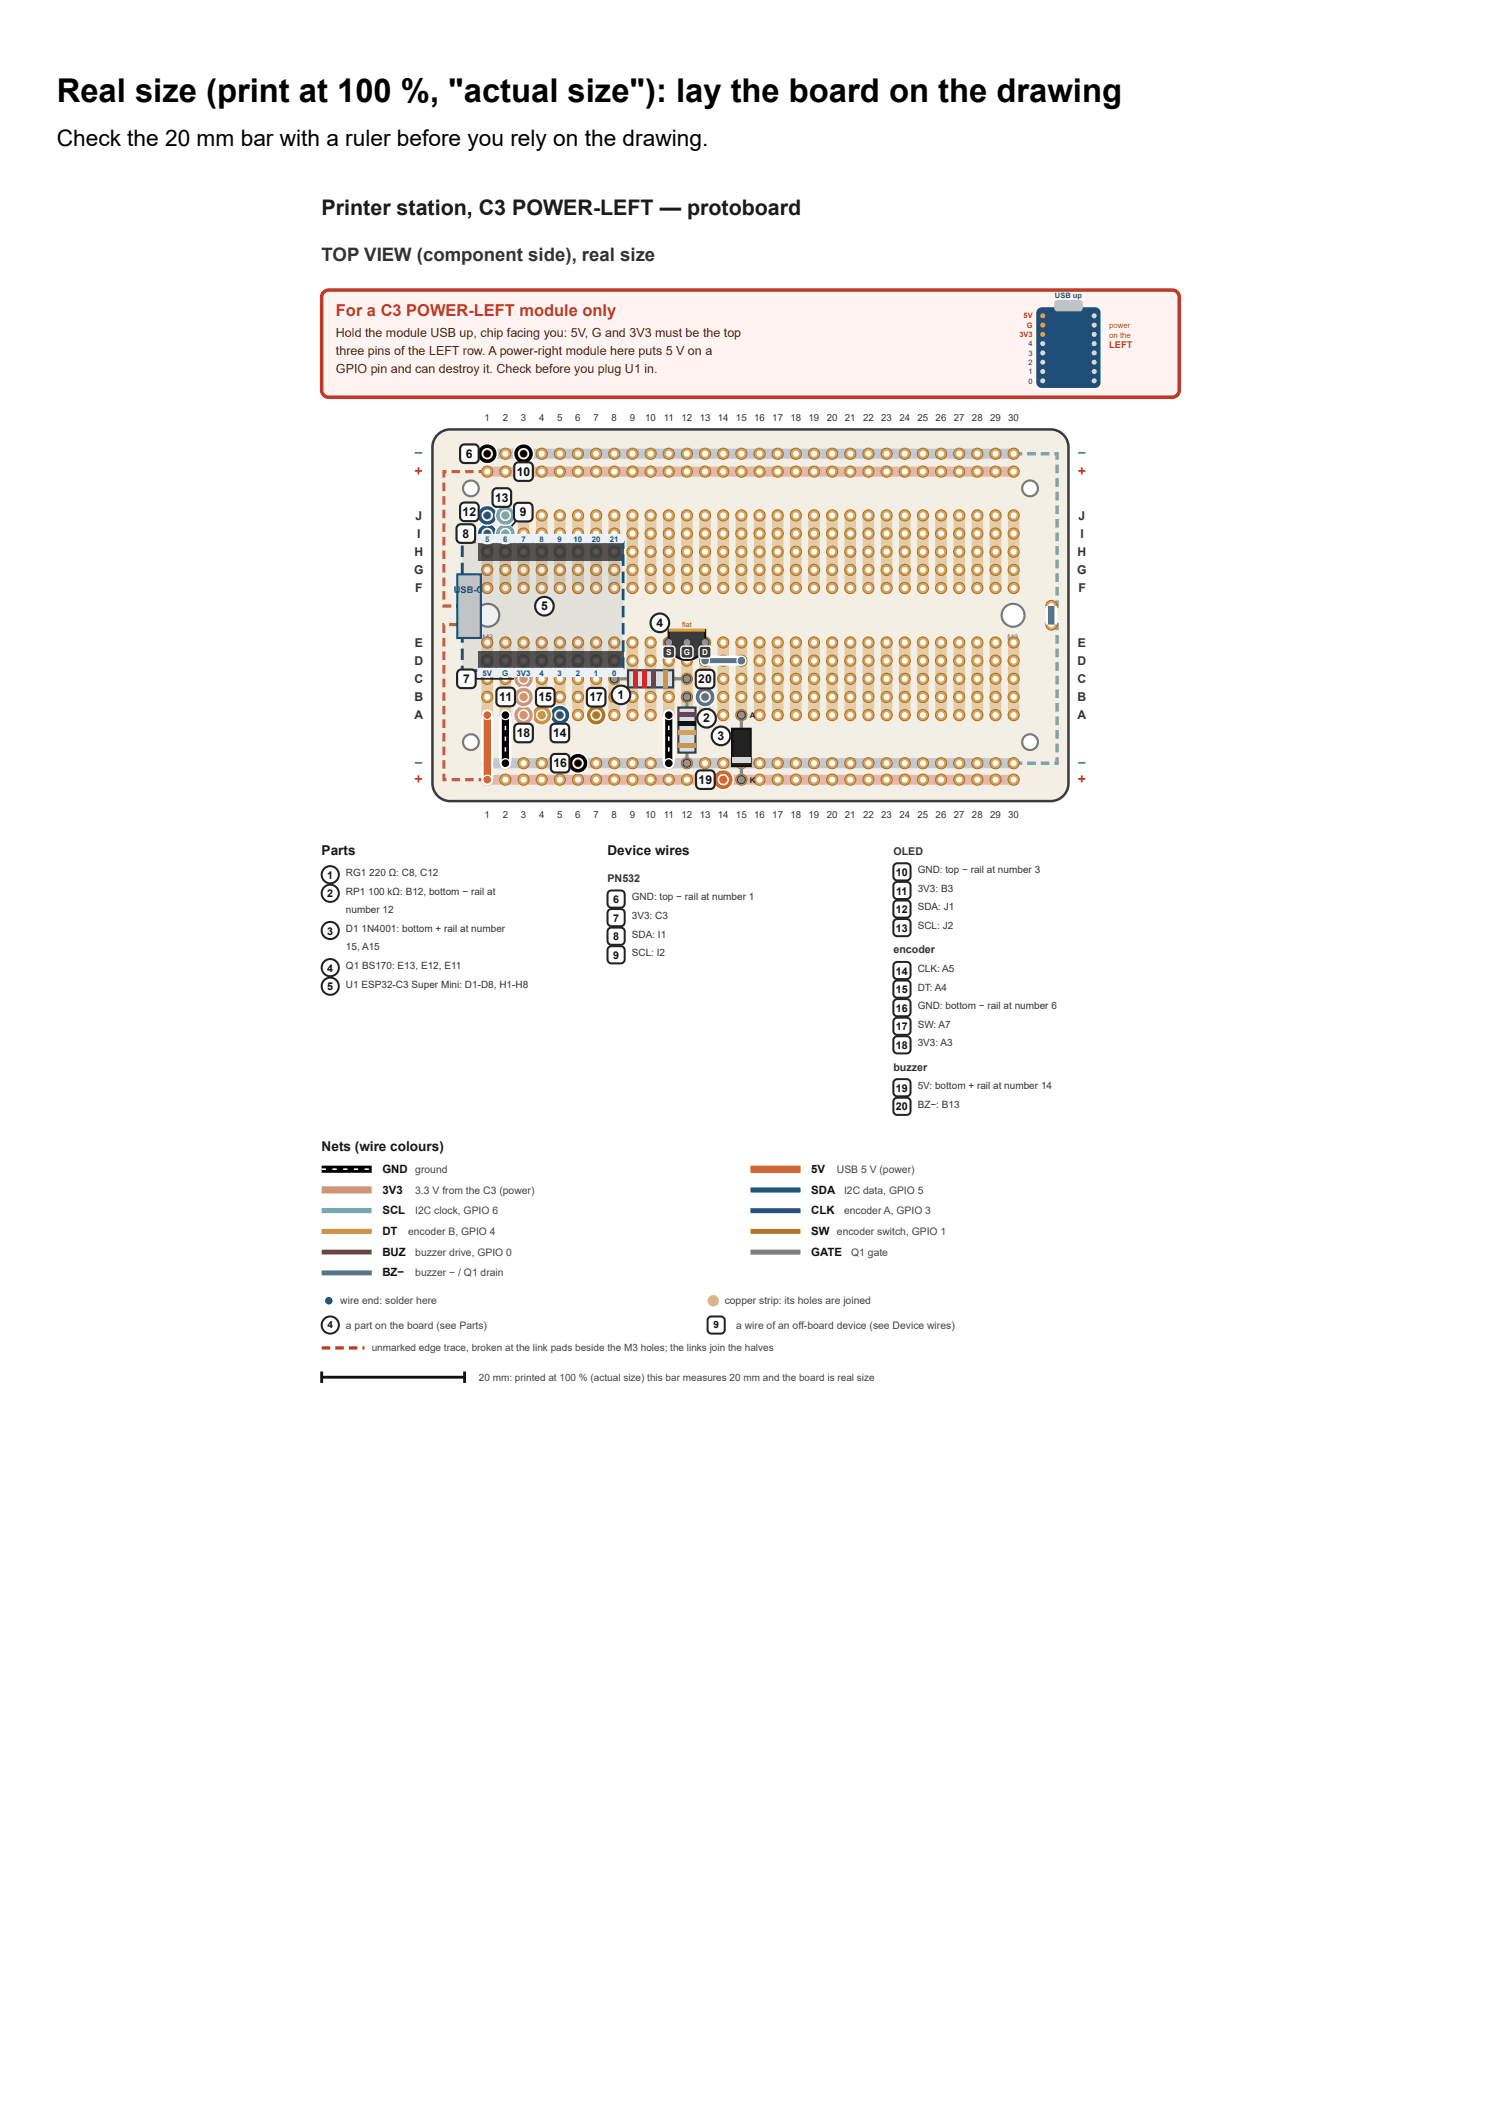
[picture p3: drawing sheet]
<svg xmlns="http://www.w3.org/2000/svg" width="210mm" height="297mm" viewBox="0 0 210 297" stroke-linecap="round" stroke-linejoin="round" font-family="sans-serif">
<defs><g id="words">
<text font-size="4.6" x="7.9" y="14.3">Real size (print at 100 %, &quot;actual size&quot;): lay the board on the drawing</text>
<text font-size="3.2" x="7.9" y="20.4">Check the 20 mm bar with a ruler before you rely on the drawing.</text>
<text font-size="3" fill="#1a1a1a" x="45" y="30.1">Printer station, C3 POWER-LEFT — protoboard</text>
<text font-size="2.6" fill="#333" x="45" y="36.6">TOP VIEW (component side), real size</text>
<text font-size="2.3" fill="#c0392b" x="47" y="44.2">For a C3 POWER-LEFT module only</text>
<g font-size="2" fill="#4a6fa5">
<text x="58" y="64.1">−</text>
<text x="150.8" y="64.1">−</text>
<text x="58" y="107.4">−</text>
<text x="150.8" y="107.4">−</text>
</g>
<g font-size="2" fill="#c0392b">
<text x="58" y="66.6">+</text>
<text x="150.8" y="66.6">+</text>
<text x="58" y="109.7">+</text>
<text x="150.8" y="109.7">+</text>
</g>
<g font-size="1.9" fill="#1a1a1a">
<text x="45" y="119.6">Parts</text>
<text x="85" y="119.6">Device wires</text>
<text x="45" y="161.1">Nets (wire colours)</text>
</g>
<g font-size="1.7" fill="#5a1a12">
<text x="47" y="47.2">Hold the module USB up, chip facing you: 5V, G and 3V3 must be the top</text>
<text x="47" y="49.7">three pins of the LEFT row. A power-right module here puts 5 V on a</text>
<text x="47" y="52.2">GPIO pin and can destroy it. Check before you plug U1 in.</text>
</g>
<g font-size="1.7" fill="#111">
<text x="65.2" y="64.1">6</text>
<text x="69.3" y="70.2">13</text>
<text x="72.3" y="66.6">10</text>
<text x="64.7" y="75.2">8</text>
<text x="64.7" y="72.2">12</text>
<text x="72.7" y="72.2">9</text>
<text x="75.7" y="85.4">5</text>
<text x="91.9" y="87.7">4</text>
<text x="64.8" y="95.5">7</text>
<text x="97.7" y="95.6">20</text>
<text x="69.9" y="98.1">11</text>
<text x="75.4" y="98.1">15</text>
<text x="82.5" y="98.1">17</text>
<text x="86.4" y="97.8">1</text>
<text x="98.4" y="101.1">2</text>
<text x="72.3" y="103.1">18</text>
<text x="77.4" y="103.1">14</text>
<text x="77.4" y="107.4">16</text>
<text x="100.4" y="103.5">3</text>
<text x="97.8" y="109.7">19</text>
</g>
<g font-size="1.7" fill="#333">
<text x="58" y="77.8">H</text>
<text x="58.1" y="72.7">J</text>
<text x="58.4" y="75.2">I</text>
<text x="150.8" y="77.8">H</text>
<text x="150.9" y="72.7">J</text>
<text x="151.2" y="75.2">I</text>
<text x="57.9" y="80.3">G</text>
<text x="58.1" y="82.9">F</text>
<text x="150.7" y="80.3">G</text>
<text x="150.9" y="82.9">F</text>
<text x="58" y="93">D</text>
<text x="58" y="95.6">C</text>
<text x="58" y="90.5">E</text>
<text x="150.8" y="93">D</text>
<text x="150.8" y="95.6">C</text>
<text x="150.8" y="90.5">E</text>
<text x="58" y="98.1">B</text>
<text x="58" y="100.6">A</text>
<text x="150.8" y="98.1">B</text>
<text x="150.8" y="100.6">A</text>
</g>
<g font-size="1.6" fill="#111">
<text x="53.5" y="164.1">GND</text>
<text x="53.5" y="167">3V3</text>
<text x="113.5" y="164.1">5V</text>
<text x="113.5" y="167">SDA</text>
<text x="53.5" y="169.9">SCL</text>
<text x="53.5" y="172.8">DT</text>
<text x="113.5" y="169.9">CLK</text>
<text x="113.5" y="172.8">SW</text>
<text x="53.5" y="175.7">BUZ</text>
<text x="53.5" y="178.6">BZ−</text>
<text x="113.5" y="175.7">GATE</text>
</g>
<g font-size="1.5" fill="#333">
<text x="125" y="119.6">OLED</text>
<text x="85" y="123.4">PN532</text>
<text x="125" y="133.4">encoder</text>
<text x="125" y="149.8">buzzer</text>
</g>
<g font-size="1.5" fill="#111">
<text x="45.8" y="123">1</text>
<text x="45.8" y="125.6">2</text>
<text x="125.4" y="122.6">10</text>
<text x="125.4" y="125.2">11</text>
<text x="45.8" y="130.8">3</text>
<text x="85.8" y="126.4">6</text>
<text x="85.8" y="129">7</text>
<text x="85.8" y="131.6">8</text>
<text x="125.4" y="127.8">12</text>
<text x="125.4" y="130.4">13</text>
<text x="45.8" y="136">4</text>
<text x="85.8" y="134.2">9</text>
<text x="125.4" y="136.4">14</text>
<text x="45.8" y="138.6">5</text>
<text x="125.4" y="139">15</text>
<text x="125.4" y="141.6">16</text>
<text x="125.4" y="144.2">17</text>
<text x="125.4" y="146.8">18</text>
<text x="125.4" y="152.8">19</text>
<text x="125.4" y="155.4">20</text>
</g>
<g font-size="1.4" fill="#333">
<text x="48.4" y="122.6">RG1</text>
<text x="48.4" y="125.2">RP1</text>
<text x="51.5" y="125.2">100 kΩ: B12, bottom − rail at</text>
<text x="51.7" y="122.6">220 Ω: C8, C12</text>
<text x="88.4" y="126">GND: top − rail at number 1</text>
<text x="128.4" y="122.2">GND: top − rail at number 3</text>
<text x="128.4" y="124.8">3V3: B3</text>
<text x="48.4" y="127.8">number 12</text>
<text x="48.4" y="130.4">D1</text>
<text x="50.6" y="130.4">1N4001: bottom + rail at number</text>
<text x="88.4" y="128.6">3V3: C3</text>
<text x="88.4" y="131.2">SDA: I1</text>
<text x="128.4" y="127.4">SDA: J1</text>
<text x="128.4" y="130">SCL: J2</text>
<text x="48.4" y="133">15, A15</text>
<text x="48.4" y="135.6">Q1 BS170: E13, E12, E11</text>
<text x="88.4" y="133.8">SCL: I2</text>
<text x="128.4" y="136">CLK: A5</text>
<text x="48.4" y="138.2">U1 ESP32-C3 Super Mini: D1-D8, H1-H8</text>
<text x="128.4" y="138.6">DT: A4</text>
<text x="128.4" y="141.2">GND: bottom − rail at number 6</text>
<text x="128.4" y="143.8">SW: A7</text>
<text x="128.4" y="146.4">3V3: A3</text>
<text x="128.4" y="152.4">5V: bottom + rail at number 14</text>
<text x="128.4" y="155">BZ−: B13</text>
</g>
<g font-size="1.4" fill="#444">
<text x="58.1" y="164.1">ground</text>
<text x="58.1" y="167">3.3 V from the C3 (power)</text>
<text x="117.1" y="164.1">USB 5 V (power)</text>
<text x="118.1" y="167">I2C data, GPIO 5</text>
<text x="57.1" y="172.8">encoder B, GPIO 4</text>
<text x="58.1" y="169.9">I2C clock, GPIO 6</text>
<text x="117.1" y="172.8">encoder switch, GPIO 1</text>
<text x="118.1" y="169.9">encoder A, GPIO 3</text>
<text x="58.1" y="175.7">buzzer drive, GPIO 0</text>
<text x="58.1" y="178.6">buzzer − / Q1 drain</text>
<text x="119.1" y="175.7">Q1 gate</text>
<text x="47.6" y="182.5">wire end: solder here</text>
<text x="48.4" y="185.9">a part on the board (see Parts)</text>
<text x="101.4" y="182.5">copper strip: its holes are joined</text>
<text x="103" y="185.9">a wire of an off-board device (see Device wires)</text>
<text x="52" y="189.1">unmarked edge trace, broken at the link pads beside the M3 holes; the links join the halves</text>
<text x="67" y="193.2">20 mm: printed at 100 % (actual size) this bar measures 20 mm and the board is real size</text>
</g>
<g font-size="1.4" fill="#111">
<text x="45.8" y="185.8">4</text>
<text x="99.8" y="185.8">9</text>
</g>
<text font-size="1.3" fill="#c0392b" x="155.2" y="48.7">LEFT</text>
<g font-size="1.3" fill="#333">
<text x="67.8" y="58.9">1</text>
<text x="70.3" y="58.9">2</text>
<text x="72.9" y="58.9">3</text>
<text x="75.4" y="58.9">4</text>
<text x="78" y="58.9">5</text>
<text x="80.5" y="58.9">6</text>
<text x="83" y="58.9">7</text>
<text x="85.6" y="58.9">8</text>
<text x="88.1" y="58.9">9</text>
<text x="90.3" y="58.9">10</text>
<text x="92.9" y="58.9">11</text>
<text x="95.4" y="58.9">12</text>
<text x="97.9" y="58.9">13</text>
<text x="100.4" y="58.9">14</text>
<text x="103" y="58.9">15</text>
<text x="105.5" y="58.9">16</text>
<text x="108.1" y="58.9">17</text>
<text x="110.6" y="58.9">18</text>
<text x="113.1" y="58.9">19</text>
<text x="115.7" y="58.9">20</text>
<text x="118.2" y="58.9">21</text>
<text x="120.8" y="58.9">22</text>
<text x="123.3" y="58.9">23</text>
<text x="125.8" y="58.9">24</text>
<text x="128.4" y="58.9">25</text>
<text x="130.9" y="58.9">26</text>
<text x="133.5" y="58.9">27</text>
<text x="136" y="58.9">28</text>
<text x="138.5" y="58.9">29</text>
<text x="141.1" y="58.9">30</text>
<text x="67.8" y="114.5">1</text>
<text x="70.3" y="114.5">2</text>
<text x="72.9" y="114.5">3</text>
<text x="75.4" y="114.5">4</text>
<text x="78" y="114.5">5</text>
<text x="80.5" y="114.5">6</text>
<text x="83" y="114.5">7</text>
<text x="85.6" y="114.5">8</text>
<text x="88.1" y="114.5">9</text>
<text x="90.3" y="114.5">10</text>
<text x="92.9" y="114.5">11</text>
<text x="95.4" y="114.5">12</text>
<text x="97.9" y="114.5">13</text>
<text x="100.4" y="114.5">14</text>
<text x="103" y="114.5">15</text>
<text x="105.5" y="114.5">16</text>
<text x="108.1" y="114.5">17</text>
<text x="110.6" y="114.5">18</text>
<text x="113.1" y="114.5">19</text>
<text x="115.7" y="114.5">20</text>
<text x="118.2" y="114.5">21</text>
<text x="120.8" y="114.5">22</text>
<text x="123.3" y="114.5">23</text>
<text x="125.8" y="114.5">24</text>
<text x="128.4" y="114.5">25</text>
<text x="130.9" y="114.5">26</text>
<text x="133.5" y="114.5">27</text>
<text x="136" y="114.5">28</text>
<text x="138.5" y="114.5">29</text>
<text x="141.1" y="114.5">30</text>
</g>
<text font-size="1.3" fill="#1f4e79" x="63.5" y="82.9">USB-C</text>
<g font-size="1.1" fill="#c0392b">
<text x="155.2" y="45.9">power</text>
<text x="155.2" y="47.3">on the</text>
</g>
<g font-size="1.1" fill="#1f4e79">
<text x="67.9" y="75.8">5</text>
<text x="70.4" y="75.8">6</text>
<text x="73" y="75.8">7</text>
<text x="75.5" y="75.8">8</text>
<text x="78" y="75.8">9</text>
<text x="80.3" y="75.8">10</text>
<text x="82.8" y="75.8">20</text>
<text x="85.3" y="75.8">21</text>
<text x="67.5" y="94.6">5V</text>
<text x="70.3" y="94.6">G</text>
<text x="72.3" y="94.6">3V3</text>
<text x="75.5" y="94.6">4</text>
<text x="78" y="94.6">3</text>
<text x="80.6" y="94.6">2</text>
<text x="83.1" y="94.6">1</text>
<text x="85.7" y="94.6">0</text>
</g>
<g font-size="1.1" fill="#777">
<text x="67.5" y="89.5">M3</text>
<text x="141" y="89.5">M3</text>
</g>
<g font-size="1.1" fill="#fff">
<text x="93.2" y="91.7">S</text>
<text x="95.7" y="91.7">G</text>
<text x="98.2" y="91.7">D</text>
</g>
<g font-size="1.1" fill="#222">
<text x="104.9" y="100.5">A</text>
<text x="104.9" y="109.5">K</text>
</g>
<text font-size="1" fill="#1f4e79" x="147.6" y="41.7">USB up</text>
<g font-size="1" fill="#c0392b">
<text x="142.6" y="47.2">3V3</text>
<text x="143.2" y="44.6">5V</text>
<text x="143.7" y="45.9">G</text>
</g>
<g font-size="1" fill="#333">
<text x="143.9" y="48.5">4</text>
<text x="143.9" y="49.8">3</text>
<text x="143.9" y="51.1">2</text>
<text x="143.9" y="52.4">1</text>
<text x="143.9" y="53.7">0</text>
</g>
<text font-size="1" fill="#7a6400" x="95.5" y="87.7">flat</text>
</g></defs>
<path d="M45.3 40.9l.3-.2 .4-.1h118a1 1 0 0 1 1 1v13a1 1 0 0 1-1 1h-118a1 1 0 0 1-1-1v-13l.1-.4z" fill="#fff4f2"/>
<path d="M45.3 40.9l.3-.2 .4-.1h118a1 1 0 0 1 1 1v13a1 1 0 0 1-1 1h-118a1 1 0 0 1-1-1v-13l.1-.4z" fill="none" stroke="#c0392b" stroke-width=".5"/>
<path d="M145.2 43.2l.6-.2h7.4a.8 .8 0 0 1 .8 .8v9.7a.8 .8 0 0 1-.8 .8h-7.4a.8 .8 0 0 1-.8-.8v-9.7z" fill="#1f4e79"/>
<path d="M147.7 42.1l.3-.1h3a.5 .5 0 0 1 .5 .5v.6a.5 .5 0 0 1-.5 .5h-3a.5 .5 0 0 1-.5-.5v-.7z" fill="#bdc3c7"/>
<circle cx="145.9" cy="44.2" r=".35" fill="#f1c40f"/>
<circle cx="153.1" cy="44.2" r=".35" fill="#d9d9d9"/>
<circle cx="145.9" cy="45.5" r=".35" fill="#f1c40f"/>
<circle cx="153.1" cy="45.5" r=".35" fill="#d9d9d9"/>
<circle cx="145.9" cy="46.8" r=".35" fill="#f1c40f"/>
<g fill="#d9d9d9">
<circle cx="153.1" cy="46.8" r=".35"/>
<circle cx="145.9" cy="48.1" r=".35"/>
<circle cx="153.1" cy="48.1" r=".35"/>
<circle cx="145.9" cy="49.4" r=".35"/>
<circle cx="153.1" cy="49.4" r=".35"/>
<circle cx="145.9" cy="50.7" r=".35"/>
<circle cx="153.1" cy="50.7" r=".35"/>
<circle cx="145.9" cy="52" r=".35"/>
<circle cx="153.1" cy="52" r=".35"/>
<circle cx="145.9" cy="53.3" r=".35"/>
<circle cx="153.1" cy="53.3" r=".35"/>
</g>
<path d="M61.2 60.8l.9-.5 .9-.2h84a2.5 2.5 0 0 1 2.5 2.5v47a2.5 2.5 0 0 1-2.5 2.5h-84a2.5 2.5 0 0 1-2.5-2.5v-47l.2-1z" fill="#f3efe4"/>
<path d="M61.2 60.8l.9-.5 .9-.2h84a2.5 2.5 0 0 1 2.5 2.5v47a2.5 2.5 0 0 1-2.5 2.5h-84a2.5 2.5 0 0 1-2.5-2.5v-47l.2-1z" fill="none" stroke="#3b3b3b" stroke-width=".35"/>
<g fill="#c98b3a">
<path d="M67.6 71.5a.8 .8 0 0 1 .9-.1 .8 .8 0 0 1 .5 .7v10.2a.8 .8 0 0 1-.8 .8 .8 .8 0 0 1-.8-.8v-10.2z"/>
<path d="M67.6 89.3a.8 .8 0 0 1 .9-.2 .8 .8 0 0 1 .5 .8v10.1a.8 .8 0 0 1-.8 .8 .8 .8 0 0 1-.8-.8v-10.1z"/>
<path d="M70.2 71.5a.8 .8 0 0 1 .8-.1 .8 .8 0 0 1 .5 .7v10.2a.8 .8 0 0 1-.8 .8 .8 .8 0 0 1-.8-.8v-10.2z"/>
<path d="M70.2 89.3a.8 .8 0 0 1 .8-.2 .8 .8 0 0 1 .5 .8v10.1a.8 .8 0 0 1-.8 .8 .8 .8 0 0 1-.8-.8v-10.1z"/>
<path d="M72.7 71.5a.8 .8 0 0 1 .9-.1 .8 .8 0 0 1 .5 .7v10.2a.8 .8 0 0 1-.8 .8 .8 .8 0 0 1-.8-.8v-10.2z"/>
<path d="M72.7 89.3a.8 .8 0 0 1 .9-.2 .8 .8 0 0 1 .5 .8v10.1a.8 .8 0 0 1-.8 .8 .8 .8 0 0 1-.8-.8v-10.1z"/>
<path d="M75.2 71.5a.8 .8 0 0 1 .9-.1 .8 .8 0 0 1 .5 .7v10.2a.8 .8 0 0 1-.8 .8 .8 .8 0 0 1-.8-.8v-10.2z"/>
<path d="M75.2 89.3a.8 .8 0 0 1 .9-.2 .8 .8 0 0 1 .5 .8v10.1a.8 .8 0 0 1-.8 .8 .8 .8 0 0 1-.8-.8v-10.1z"/>
<path d="M77.8 71.5a.8 .8 0 0 1 .8-.1 .8 .8 0 0 1 .5 .7v10.2a.8 .8 0 0 1-.8 .8 .8 .8 0 0 1-.8-.8v-10.2z"/>
<path d="M77.8 89.3a.8 .8 0 0 1 .8-.2 .8 .8 0 0 1 .5 .8v10.1a.8 .8 0 0 1-.8 .8 .8 .8 0 0 1-.8-.8v-10.1z"/>
<path d="M80.3 71.5a.8 .8 0 0 1 .9-.1 .8 .8 0 0 1 .5 .7v10.2a.8 .8 0 0 1-.8 .8 .8 .8 0 0 1-.8-.8v-10.2z"/>
<path d="M80.3 89.3a.8 .8 0 0 1 .9-.2 .8 .8 0 0 1 .5 .8v10.1a.8 .8 0 0 1-.8 .8 .8 .8 0 0 1-.8-.8v-10.1z"/>
<path d="M82.9 71.5a.8 .8 0 0 1 .8-.1 .8 .8 0 0 1 .5 .7v10.2a.8 .8 0 0 1-.8 .8 .8 .8 0 0 1-.8-.8v-10.2z"/>
<path d="M82.9 89.3a.8 .8 0 0 1 .8-.2 .8 .8 0 0 1 .5 .8v10.1a.8 .8 0 0 1-.8 .8 .8 .8 0 0 1-.8-.8v-10.1z"/>
<path d="M85.4 71.5a.8 .8 0 0 1 .9-.1 .8 .8 0 0 1 .5 .7v10.2a.8 .8 0 0 1-.8 .8 .8 .8 0 0 1-.8-.8v-10.2z"/>
<path d="M85.4 89.3a.8 .8 0 0 1 .9-.2 .8 .8 0 0 1 .5 .8v10.1a.8 .8 0 0 1-.8 .8 .8 .8 0 0 1-.8-.8v-10.1z"/>
<path d="M87.9 71.5a.8 .8 0 0 1 .9-.1 .8 .8 0 0 1 .5 .7v10.2a.8 .8 0 0 1-.8 .8 .8 .8 0 0 1-.8-.8v-10.2z"/>
<path d="M87.9 89.3a.8 .8 0 0 1 .9-.2 .8 .8 0 0 1 .5 .8v10.1a.8 .8 0 0 1-.8 .8 .8 .8 0 0 1-.8-.8v-10.1z"/>
<path d="M90.5 71.5a.8 .8 0 0 1 .8-.1 .8 .8 0 0 1 .5 .7v10.2a.8 .8 0 0 1-.8 .8 .8 .8 0 0 1-.8-.8v-10.2z"/>
<path d="M90.5 89.3a.8 .8 0 0 1 .8-.2 .8 .8 0 0 1 .5 .8v10.1a.8 .8 0 0 1-.8 .8 .8 .8 0 0 1-.8-.8v-10.1z"/>
<path d="M93 71.5a.8 .8 0 0 1 .9-.1 .8 .8 0 0 1 .5 .7v10.2a.8 .8 0 0 1-.8 .8 .8 .8 0 0 1-.8-.8v-10.2z"/>
<path d="M93 89.3a.8 .8 0 0 1 .9-.2 .8 .8 0 0 1 .5 .8v10.1a.8 .8 0 0 1-.8 .8 .8 .8 0 0 1-.8-.8v-10.1z"/>
<path d="M95.6 71.5a.8 .8 0 0 1 .8-.1 .8 .8 0 0 1 .5 .7v10.2a.8 .8 0 0 1-.8 .8 .8 .8 0 0 1-.8-.8v-10.2z"/>
<path d="M95.6 89.3a.8 .8 0 0 1 .8-.2 .8 .8 0 0 1 .5 .8v10.1a.8 .8 0 0 1-.8 .8 .8 .8 0 0 1-.8-.8v-10.1z"/>
<path d="M98.1 71.5a.8 .8 0 0 1 .9-.1 .8 .8 0 0 1 .5 .7v10.2a.8 .8 0 0 1-.8 .8 .8 .8 0 0 1-.8-.8v-10.2z"/>
<path d="M98.1 89.3a.8 .8 0 0 1 .9-.2 .8 .8 0 0 1 .5 .8v10.1a.8 .8 0 0 1-.8 .8 .8 .8 0 0 1-.8-.8v-10.1z"/>
<path d="M100.6 71.5a.8 .8 0 0 1 .9-.1 .8 .8 0 0 1 .5 .7v10.2a.8 .8 0 0 1-.8 .8 .8 .8 0 0 1-.8-.8v-10.2z"/>
<path d="M100.6 89.3a.8 .8 0 0 1 .9-.2 .8 .8 0 0 1 .5 .8v10.1a.8 .8 0 0 1-.8 .8 .8 .8 0 0 1-.8-.8v-10.1z"/>
<path d="M103.2 71.5a.8 .8 0 0 1 .8-.1 .8 .8 0 0 1 .5 .7v10.2a.8 .8 0 0 1-.8 .8 .8 .8 0 0 1-.8-.8v-10.2z"/>
<path d="M103.2 89.3a.8 .8 0 0 1 .8-.2 .8 .8 0 0 1 .5 .8v10.1a.8 .8 0 0 1-.8 .8 .8 .8 0 0 1-.8-.8v-10.1z"/>
<path d="M105.7 71.5a.8 .8 0 0 1 .9-.1 .8 .8 0 0 1 .5 .7v10.2a.8 .8 0 0 1-.8 .8 .8 .8 0 0 1-.8-.8v-10.2z"/>
<path d="M105.7 89.3a.8 .8 0 0 1 .9-.2 .8 .8 0 0 1 .5 .8v10.1a.8 .8 0 0 1-.8 .8 .8 .8 0 0 1-.8-.8v-10.1z"/>
<path d="M108.3 71.5a.8 .8 0 0 1 .8-.1 .8 .8 0 0 1 .5 .7v10.2a.8 .8 0 0 1-.8 .8 .8 .8 0 0 1-.8-.8v-10.2z"/>
<path d="M108.3 89.3a.8 .8 0 0 1 .8-.2 .8 .8 0 0 1 .5 .8v10.1a.8 .8 0 0 1-.8 .8 .8 .8 0 0 1-.8-.8v-10.1z"/>
<path d="M110.8 71.5a.8 .8 0 0 1 .9-.1 .8 .8 0 0 1 .5 .7v10.2a.8 .8 0 0 1-.8 .8 .8 .8 0 0 1-.8-.8v-10.2z"/>
<path d="M110.8 89.3a.8 .8 0 0 1 .9-.2 .8 .8 0 0 1 .5 .8v10.1a.8 .8 0 0 1-.8 .8 .8 .8 0 0 1-.8-.8v-10.1z"/>
<path d="M113.3 71.5a.8 .8 0 0 1 .9-.1 .8 .8 0 0 1 .5 .7v10.2a.8 .8 0 0 1-.8 .8 .8 .8 0 0 1-.8-.8v-10.2z"/>
<path d="M113.3 89.3a.8 .8 0 0 1 .9-.2 .8 .8 0 0 1 .5 .8v10.1a.8 .8 0 0 1-.8 .8 .8 .8 0 0 1-.8-.8v-10.1z"/>
<path d="M115.9 71.5a.8 .8 0 0 1 .8-.1 .8 .8 0 0 1 .5 .7v10.2a.8 .8 0 0 1-.8 .8 .8 .8 0 0 1-.8-.8v-10.2z"/>
<path d="M115.9 89.3a.8 .8 0 0 1 .8-.2 .8 .8 0 0 1 .5 .8v10.1a.8 .8 0 0 1-.8 .8 .8 .8 0 0 1-.8-.8v-10.1z"/>
<path d="M118.4 71.5a.8 .8 0 0 1 .9-.1 .8 .8 0 0 1 .5 .7v10.2a.8 .8 0 0 1-.8 .8 .8 .8 0 0 1-.8-.8v-10.2z"/>
<path d="M118.4 89.3a.8 .8 0 0 1 .9-.2 .8 .8 0 0 1 .5 .8v10.1a.8 .8 0 0 1-.8 .8 .8 .8 0 0 1-.8-.8v-10.1z"/>
<path d="M121 71.5a.8 .8 0 0 1 .8-.1 .8 .8 0 0 1 .5 .7v10.2a.8 .8 0 0 1-.8 .8 .8 .8 0 0 1-.8-.8v-10.2z"/>
<path d="M121 89.3a.8 .8 0 0 1 .8-.2 .8 .8 0 0 1 .5 .8v10.1a.8 .8 0 0 1-.8 .8 .8 .8 0 0 1-.8-.8v-10.1z"/>
<path d="M123.5 71.5a.8 .8 0 0 1 .9-.1 .8 .8 0 0 1 .5 .7v10.2a.8 .8 0 0 1-.8 .8 .8 .8 0 0 1-.8-.8v-10.2z"/>
<path d="M123.5 89.3a.8 .8 0 0 1 .9-.2 .8 .8 0 0 1 .5 .8v10.1a.8 .8 0 0 1-.8 .8 .8 .8 0 0 1-.8-.8v-10.1z"/>
<path d="M126 71.5a.8 .8 0 0 1 .9-.1 .8 .8 0 0 1 .5 .7v10.2a.8 .8 0 0 1-.8 .8 .8 .8 0 0 1-.8-.8v-10.2z"/>
<path d="M126 89.3a.8 .8 0 0 1 .9-.2 .8 .8 0 0 1 .5 .8v10.1a.8 .8 0 0 1-.8 .8 .8 .8 0 0 1-.8-.8v-10.1z"/>
<path d="M128.6 71.5a.8 .8 0 0 1 .8-.1 .8 .8 0 0 1 .5 .7v10.2a.8 .8 0 0 1-.8 .8 .8 .8 0 0 1-.8-.8v-10.2z"/>
<path d="M128.6 89.3a.8 .8 0 0 1 .8-.2 .8 .8 0 0 1 .5 .8v10.1a.8 .8 0 0 1-.8 .8 .8 .8 0 0 1-.8-.8v-10.1z"/>
<path d="M131.1 71.5a.8 .8 0 0 1 .9-.1 .8 .8 0 0 1 .5 .7v10.2a.8 .8 0 0 1-.8 .8 .8 .8 0 0 1-.8-.8v-10.2z"/>
<path d="M131.1 89.3a.8 .8 0 0 1 .9-.2 .8 .8 0 0 1 .5 .8v10.1a.8 .8 0 0 1-.8 .8 .8 .8 0 0 1-.8-.8v-10.1z"/>
<path d="M133.7 71.5a.8 .8 0 0 1 .8-.1 .8 .8 0 0 1 .5 .7v10.2a.8 .8 0 0 1-.8 .8 .8 .8 0 0 1-.8-.8v-10.2z"/>
<path d="M133.7 89.3a.8 .8 0 0 1 .8-.2 .8 .8 0 0 1 .5 .8v10.1a.8 .8 0 0 1-.8 .8 .8 .8 0 0 1-.8-.8v-10.1z"/>
<path d="M136.2 71.5a.8 .8 0 0 1 .9-.1 .8 .8 0 0 1 .5 .7v10.2a.8 .8 0 0 1-.8 .8 .8 .8 0 0 1-.8-.8v-10.2z"/>
<path d="M136.2 89.3a.8 .8 0 0 1 .9-.2 .8 .8 0 0 1 .5 .8v10.1a.8 .8 0 0 1-.8 .8 .8 .8 0 0 1-.8-.8v-10.1z"/>
<path d="M138.7 71.5a.8 .8 0 0 1 .9-.1 .8 .8 0 0 1 .5 .7v10.2a.8 .8 0 0 1-.8 .8 .8 .8 0 0 1-.8-.8v-10.2z"/>
<path d="M138.7 89.3a.8 .8 0 0 1 .9-.2 .8 .8 0 0 1 .5 .8v10.1a.8 .8 0 0 1-.8 .8 .8 .8 0 0 1-.8-.8v-10.1z"/>
<path d="M141.3 71.5a.8 .8 0 0 1 .8-.1 .8 .8 0 0 1 .5 .7v10.2a.8 .8 0 0 1-.8 .8 .8 .8 0 0 1-.8-.8v-10.2z"/>
<path d="M141.3 89.3a.8 .8 0 0 1 .8-.2 .8 .8 0 0 1 .5 .8v10.1a.8 .8 0 0 1-.8 .8 .8 .8 0 0 1-.8-.8v-10.1z"/>
</g>
<path d="M67.6 63l.5-.2h73.8a.7 .7 0 0 1 .7 .7 .7 .7 0 0 1-.7 .7h-73.8a.7 .7 0 0 1-.7-.5 .7 .7 0 0 1 .2-.7z" fill="#4a6fa5"/>
<path d="M67.6 65.5l.5-.2h73.8a.7 .7 0 0 1 .7 .7 .7 .7 0 0 1-.7 .7h-73.8a.7 .7 0 0 1-.7-.5 .7 .7 0 0 1 .2-.7z" fill="#c0392b"/>
<path d="M67.6 106.3l.5-.2h73.8a.7 .7 0 0 1 .7 .7 .7 .7 0 0 1-.7 .7h-73.8a.7 .7 0 0 1-.7-.5 .7 .7 0 0 1 .2-.7z" fill="#4a6fa5"/>
<g fill="#c0392b">
<path d="M67.6 108.6l.5-.2h73.8a.7 .7 0 0 1 .7 .7 .7 .7 0 0 1-.7 .7h-73.8a.7 .7 0 0 1-.7-.5 .7 .7 0 0 1 .2-.7z"/>
<path d="M67 65.8h1.2v.4h-1.2zM65.1 65.8h1.2v.4h-1.2zM63.2 65.8h1.2v.4h-1.2zM61.9 65.8h.6v.4h-.4v-.2h.2v.8h-.4zM61.9 67.5h.4v1.2h-.4zM61.9 69.4h.4v1.2h-.4zM61.9 71.3h.4v1.2h-.4zM61.9 73.2h.4v1.2h-.4zM61.9 75.1h.4v1.2h-.4zM61.9 77h.4v1.2h-.4zM61.9 78.9h.4v1.2h-.4zM61.9 80.8h.4v1.2h-.4zM61.9 82.7h.4v1.2h-.4zM61.9 84.6h.4v.2h-.2v-.2h1v.4h-1.2zM63.8 84.6h1.2v.4h-1.2z"/>
<path d="M67 108.9h1.2v.4h-1.2zM65.1 108.9h1.2v.4h-1.2zM63.2 108.9h1.2v.4h-1.2zM61.9 108.2h.4v.9h-.2v-.2h.4v.4h-.6zM61.9 106.3h.4v1.2h-.4zM61.9 104.4h.4v1.2h-.4zM61.9 102.5h.4v1.2h-.4zM61.9 100.6h.4v1.2h-.4zM61.9 98.7h.4v1.2h-.4zM61.9 96.8h.4v1.2h-.4zM61.9 94.9h.4v1.2h-.4zM61.9 93h.4v1.2h-.4zM61.9 91.1h.4v1.2h-.4zM61.9 89.2h.4v1.2h-.4zM61.9 87.2h.2v.4v-.2h.2v1.1h-.4zM62.8 87.2h1.2v.4h-1.2zM64.7 87.2h.9v.4h-.9z"/>
</g>
<g fill="#4a6fa5">
<path d="M141.8 63.3h1.2v.4h-1.2zM143.7 63.3h1.2v.4h-1.2zM145.6 63.3h1.2v.4h-1.2zM147.5 63.3h.6v1h-.4v-.8h.2v.2h-.4zM147.7 65h.4v1.2h-.4zM147.7 66.9h.4v1.2h-.4zM147.7 68.8h.4v1.2h-.4zM147.7 70.7h.4v1.2h-.4zM147.7 72.6h.4v1.2h-.4zM147.7 74.5h.4v1.2h-.4zM147.7 76.4h.4v1.2h-.4zM147.7 78.3h.4v1.2h-.4zM147.7 80.2h.4v1.2h-.4zM147.7 82.1h.4v1.2h-.4zM147.7 84h.4v1h-.6v-.4h.4v.2h-.2z"/>
<path d="M141.8 106.6h1.2v.4h-1.2zM143.7 106.6h1.2v.4h-1.2zM145.6 106.6h1.2v.4h-1.2zM147.7 105.9h.4v1.1h-.6v-.4h.4v.2h-.2zM147.7 104h.4v1.2h-.4zM147.7 102.1h.4v1.2h-.4zM147.7 100.2h.4v1.2h-.4zM147.7 98.3h.4v1.2h-.4zM147.7 96.4h.4v1.2h-.4zM147.7 94.5h.4v1.2h-.4zM147.7 92.6h.4v1.2h-.4zM147.7 90.7h.4v1.2h-.4zM147.7 88.8h.4v1.2h-.4zM147.5 87.2h.6v.9h-.4v-.7h.2v.2h-.4z"/>
</g>
<circle cx="68.3" cy="86.1" r="1.6" fill="#fff"/>
<circle cx="68.3" cy="86.1" r="1.6" fill="none" stroke="#777" stroke-width=".3"/>
<circle cx="141.8" cy="86.1" r="1.6" fill="#fff"/>
<circle cx="141.8" cy="86.1" r="1.6" fill="none" stroke="#777" stroke-width=".3"/>
<circle cx="65.9" cy="68.3" r="1.1" fill="#fff"/>
<circle cx="65.9" cy="68.3" r="1.1" fill="none" stroke="#777" stroke-width=".3"/>
<circle cx="144.1" cy="68.3" r="1.1" fill="#fff"/>
<circle cx="144.1" cy="68.3" r="1.1" fill="none" stroke="#777" stroke-width=".3"/>
<circle cx="65.9" cy="103.8" r="1.1" fill="#fff"/>
<circle cx="65.9" cy="103.8" r="1.1" fill="none" stroke="#777" stroke-width=".3"/>
<circle cx="144.1" cy="103.8" r="1.1" fill="#fff"/>
<circle cx="144.1" cy="103.8" r="1.1" fill="none" stroke="#777" stroke-width=".3"/>
<circle cx="68.2" cy="72.1" r=".78" fill="#d9a55a"/>
<circle cx="68.2" cy="72.1" r=".78" fill="none" stroke="#a66d24" stroke-width=".14"/>
<circle cx="68.2" cy="72.1" r=".42" fill="#fff"/>
<circle cx="68.2" cy="74.6" r=".78" fill="#d9a55a"/>
<circle cx="68.2" cy="74.6" r=".78" fill="none" stroke="#a66d24" stroke-width=".14"/>
<circle cx="68.2" cy="74.6" r=".42" fill="#fff"/>
<circle cx="68.2" cy="77.2" r=".78" fill="#d9a55a"/>
<circle cx="68.2" cy="77.2" r=".78" fill="none" stroke="#a66d24" stroke-width=".14"/>
<circle cx="68.2" cy="77.2" r=".42" fill="#fff"/>
<circle cx="68.2" cy="79.7" r=".78" fill="#d9a55a"/>
<circle cx="68.2" cy="79.7" r=".78" fill="none" stroke="#a66d24" stroke-width=".14"/>
<circle cx="68.2" cy="79.7" r=".42" fill="#fff"/>
<circle cx="68.2" cy="82.3" r=".78" fill="#d9a55a"/>
<circle cx="68.2" cy="82.3" r=".78" fill="none" stroke="#a66d24" stroke-width=".14"/>
<circle cx="68.2" cy="82.3" r=".42" fill="#fff"/>
<circle cx="68.2" cy="89.9" r=".78" fill="#d9a55a"/>
<circle cx="68.2" cy="89.9" r=".78" fill="none" stroke="#a66d24" stroke-width=".14"/>
<circle cx="68.2" cy="89.9" r=".42" fill="#fff"/>
<circle cx="68.2" cy="92.4" r=".78" fill="#d9a55a"/>
<circle cx="68.2" cy="92.4" r=".78" fill="none" stroke="#a66d24" stroke-width=".14"/>
<circle cx="68.2" cy="92.4" r=".42" fill="#fff"/>
<circle cx="68.2" cy="95" r=".78" fill="#d9a55a"/>
<circle cx="68.2" cy="95" r=".78" fill="none" stroke="#a66d24" stroke-width=".14"/>
<circle cx="68.2" cy="95" r=".42" fill="#fff"/>
<circle cx="68.2" cy="97.5" r=".78" fill="#d9a55a"/>
<circle cx="68.2" cy="97.5" r=".78" fill="none" stroke="#a66d24" stroke-width=".14"/>
<circle cx="68.2" cy="97.5" r=".42" fill="#fff"/>
<circle cx="68.2" cy="100" r=".78" fill="#d9a55a"/>
<circle cx="68.2" cy="100" r=".78" fill="none" stroke="#a66d24" stroke-width=".14"/>
<circle cx="68.2" cy="100" r=".42" fill="#fff"/>
<circle cx="68.2" cy="63.5" r=".78" fill="#d9a55a"/>
<circle cx="68.2" cy="63.5" r=".78" fill="none" stroke="#a66d24" stroke-width=".14"/>
<circle cx="68.2" cy="63.5" r=".42" fill="#fff"/>
<circle cx="68.2" cy="66" r=".78" fill="#d9a55a"/>
<circle cx="68.2" cy="66" r=".78" fill="none" stroke="#a66d24" stroke-width=".14"/>
<circle cx="68.2" cy="66" r=".42" fill="#fff"/>
<circle cx="68.2" cy="106.8" r=".78" fill="#d9a55a"/>
<circle cx="68.2" cy="106.8" r=".78" fill="none" stroke="#a66d24" stroke-width=".14"/>
<circle cx="68.2" cy="106.8" r=".42" fill="#fff"/>
<circle cx="68.2" cy="109.1" r=".78" fill="#d9a55a"/>
<circle cx="68.2" cy="109.1" r=".78" fill="none" stroke="#a66d24" stroke-width=".14"/>
<circle cx="68.2" cy="109.1" r=".42" fill="#fff"/>
<circle cx="70.7" cy="72.1" r=".78" fill="#d9a55a"/>
<circle cx="70.7" cy="72.1" r=".78" fill="none" stroke="#a66d24" stroke-width=".14"/>
<circle cx="70.7" cy="72.1" r=".42" fill="#fff"/>
<circle cx="70.7" cy="74.6" r=".78" fill="#d9a55a"/>
<circle cx="70.7" cy="74.6" r=".78" fill="none" stroke="#a66d24" stroke-width=".14"/>
<circle cx="70.7" cy="74.6" r=".42" fill="#fff"/>
<circle cx="70.7" cy="77.2" r=".78" fill="#d9a55a"/>
<circle cx="70.7" cy="77.2" r=".78" fill="none" stroke="#a66d24" stroke-width=".14"/>
<circle cx="70.7" cy="77.2" r=".42" fill="#fff"/>
<circle cx="70.7" cy="79.7" r=".78" fill="#d9a55a"/>
<circle cx="70.7" cy="79.7" r=".78" fill="none" stroke="#a66d24" stroke-width=".14"/>
<circle cx="70.7" cy="79.7" r=".42" fill="#fff"/>
<circle cx="70.7" cy="82.3" r=".78" fill="#d9a55a"/>
<circle cx="70.7" cy="82.3" r=".78" fill="none" stroke="#a66d24" stroke-width=".14"/>
<circle cx="70.7" cy="82.3" r=".42" fill="#fff"/>
<circle cx="70.7" cy="89.9" r=".78" fill="#d9a55a"/>
<circle cx="70.7" cy="89.9" r=".78" fill="none" stroke="#a66d24" stroke-width=".14"/>
<circle cx="70.7" cy="89.9" r=".42" fill="#fff"/>
<circle cx="70.7" cy="92.4" r=".78" fill="#d9a55a"/>
<circle cx="70.7" cy="92.4" r=".78" fill="none" stroke="#a66d24" stroke-width=".14"/>
<circle cx="70.7" cy="92.4" r=".42" fill="#fff"/>
<circle cx="70.7" cy="95" r=".78" fill="#d9a55a"/>
<circle cx="70.7" cy="95" r=".78" fill="none" stroke="#a66d24" stroke-width=".14"/>
<circle cx="70.7" cy="95" r=".42" fill="#fff"/>
<circle cx="70.7" cy="97.5" r=".78" fill="#d9a55a"/>
<circle cx="70.7" cy="97.5" r=".78" fill="none" stroke="#a66d24" stroke-width=".14"/>
<circle cx="70.7" cy="97.5" r=".42" fill="#fff"/>
<circle cx="70.7" cy="100" r=".78" fill="#d9a55a"/>
<circle cx="70.7" cy="100" r=".78" fill="none" stroke="#a66d24" stroke-width=".14"/>
<circle cx="70.7" cy="100" r=".42" fill="#fff"/>
<circle cx="70.7" cy="63.5" r=".78" fill="#d9a55a"/>
<circle cx="70.7" cy="63.5" r=".78" fill="none" stroke="#a66d24" stroke-width=".14"/>
<circle cx="70.7" cy="63.5" r=".42" fill="#fff"/>
<circle cx="70.7" cy="66" r=".78" fill="#d9a55a"/>
<circle cx="70.7" cy="66" r=".78" fill="none" stroke="#a66d24" stroke-width=".14"/>
<circle cx="70.7" cy="66" r=".42" fill="#fff"/>
<circle cx="70.7" cy="106.8" r=".78" fill="#d9a55a"/>
<circle cx="70.7" cy="106.8" r=".78" fill="none" stroke="#a66d24" stroke-width=".14"/>
<circle cx="70.7" cy="106.8" r=".42" fill="#fff"/>
<circle cx="70.7" cy="109.1" r=".78" fill="#d9a55a"/>
<circle cx="70.7" cy="109.1" r=".78" fill="none" stroke="#a66d24" stroke-width=".14"/>
<circle cx="70.7" cy="109.1" r=".42" fill="#fff"/>
<circle cx="73.3" cy="72.1" r=".78" fill="#d9a55a"/>
<circle cx="73.3" cy="72.1" r=".78" fill="none" stroke="#a66d24" stroke-width=".14"/>
<circle cx="73.3" cy="72.1" r=".42" fill="#fff"/>
<circle cx="73.3" cy="74.6" r=".78" fill="#d9a55a"/>
<circle cx="73.3" cy="74.6" r=".78" fill="none" stroke="#a66d24" stroke-width=".14"/>
<circle cx="73.3" cy="74.6" r=".42" fill="#fff"/>
<circle cx="73.3" cy="77.2" r=".78" fill="#d9a55a"/>
<circle cx="73.3" cy="77.2" r=".78" fill="none" stroke="#a66d24" stroke-width=".14"/>
<circle cx="73.3" cy="77.2" r=".42" fill="#fff"/>
<circle cx="73.3" cy="79.7" r=".78" fill="#d9a55a"/>
<circle cx="73.3" cy="79.7" r=".78" fill="none" stroke="#a66d24" stroke-width=".14"/>
<circle cx="73.3" cy="79.7" r=".42" fill="#fff"/>
<circle cx="73.3" cy="82.3" r=".78" fill="#d9a55a"/>
<circle cx="73.3" cy="82.3" r=".78" fill="none" stroke="#a66d24" stroke-width=".14"/>
<circle cx="73.3" cy="82.3" r=".42" fill="#fff"/>
<circle cx="73.3" cy="89.9" r=".78" fill="#d9a55a"/>
<circle cx="73.3" cy="89.9" r=".78" fill="none" stroke="#a66d24" stroke-width=".14"/>
<circle cx="73.3" cy="89.9" r=".42" fill="#fff"/>
<circle cx="73.3" cy="92.4" r=".78" fill="#d9a55a"/>
<circle cx="73.3" cy="92.4" r=".78" fill="none" stroke="#a66d24" stroke-width=".14"/>
<circle cx="73.3" cy="92.4" r=".42" fill="#fff"/>
<circle cx="73.3" cy="95" r=".78" fill="#d9a55a"/>
<circle cx="73.3" cy="95" r=".78" fill="none" stroke="#a66d24" stroke-width=".14"/>
<circle cx="73.3" cy="95" r=".42" fill="#fff"/>
<circle cx="73.3" cy="97.5" r=".78" fill="#d9a55a"/>
<circle cx="73.3" cy="97.5" r=".78" fill="none" stroke="#a66d24" stroke-width=".14"/>
<circle cx="73.3" cy="97.5" r=".42" fill="#fff"/>
<circle cx="73.3" cy="100" r=".78" fill="#d9a55a"/>
<circle cx="73.3" cy="100" r=".78" fill="none" stroke="#a66d24" stroke-width=".14"/>
<circle cx="73.3" cy="100" r=".42" fill="#fff"/>
<circle cx="73.3" cy="63.5" r=".78" fill="#d9a55a"/>
<circle cx="73.3" cy="63.5" r=".78" fill="none" stroke="#a66d24" stroke-width=".14"/>
<circle cx="73.3" cy="63.5" r=".42" fill="#fff"/>
<circle cx="73.3" cy="66" r=".78" fill="#d9a55a"/>
<circle cx="73.3" cy="66" r=".78" fill="none" stroke="#a66d24" stroke-width=".14"/>
<circle cx="73.3" cy="66" r=".42" fill="#fff"/>
<circle cx="73.3" cy="106.8" r=".78" fill="#d9a55a"/>
<circle cx="73.3" cy="106.8" r=".78" fill="none" stroke="#a66d24" stroke-width=".14"/>
<circle cx="73.3" cy="106.8" r=".42" fill="#fff"/>
<circle cx="73.3" cy="109.1" r=".78" fill="#d9a55a"/>
<circle cx="73.3" cy="109.1" r=".78" fill="none" stroke="#a66d24" stroke-width=".14"/>
<circle cx="73.3" cy="109.1" r=".42" fill="#fff"/>
<circle cx="75.8" cy="72.1" r=".78" fill="#d9a55a"/>
<circle cx="75.8" cy="72.1" r=".78" fill="none" stroke="#a66d24" stroke-width=".14"/>
<circle cx="75.8" cy="72.1" r=".42" fill="#fff"/>
<circle cx="75.8" cy="74.6" r=".78" fill="#d9a55a"/>
<circle cx="75.8" cy="74.6" r=".78" fill="none" stroke="#a66d24" stroke-width=".14"/>
<circle cx="75.8" cy="74.6" r=".42" fill="#fff"/>
<circle cx="75.8" cy="77.2" r=".78" fill="#d9a55a"/>
<circle cx="75.8" cy="77.2" r=".78" fill="none" stroke="#a66d24" stroke-width=".14"/>
<circle cx="75.8" cy="77.2" r=".42" fill="#fff"/>
<circle cx="75.8" cy="79.7" r=".78" fill="#d9a55a"/>
<circle cx="75.8" cy="79.7" r=".78" fill="none" stroke="#a66d24" stroke-width=".14"/>
<circle cx="75.8" cy="79.7" r=".42" fill="#fff"/>
<circle cx="75.8" cy="82.3" r=".78" fill="#d9a55a"/>
<circle cx="75.8" cy="82.3" r=".78" fill="none" stroke="#a66d24" stroke-width=".14"/>
<circle cx="75.8" cy="82.3" r=".42" fill="#fff"/>
<circle cx="75.8" cy="89.9" r=".78" fill="#d9a55a"/>
<circle cx="75.8" cy="89.9" r=".78" fill="none" stroke="#a66d24" stroke-width=".14"/>
<circle cx="75.8" cy="89.9" r=".42" fill="#fff"/>
<circle cx="75.8" cy="92.4" r=".78" fill="#d9a55a"/>
<circle cx="75.8" cy="92.4" r=".78" fill="none" stroke="#a66d24" stroke-width=".14"/>
<circle cx="75.8" cy="92.4" r=".42" fill="#fff"/>
<circle cx="75.8" cy="95" r=".78" fill="#d9a55a"/>
<circle cx="75.8" cy="95" r=".78" fill="none" stroke="#a66d24" stroke-width=".14"/>
<circle cx="75.8" cy="95" r=".42" fill="#fff"/>
<circle cx="75.8" cy="97.5" r=".78" fill="#d9a55a"/>
<circle cx="75.8" cy="97.5" r=".78" fill="none" stroke="#a66d24" stroke-width=".14"/>
<circle cx="75.8" cy="97.5" r=".42" fill="#fff"/>
<circle cx="75.8" cy="100" r=".78" fill="#d9a55a"/>
<circle cx="75.8" cy="100" r=".78" fill="none" stroke="#a66d24" stroke-width=".14"/>
<circle cx="75.8" cy="100" r=".42" fill="#fff"/>
<circle cx="75.8" cy="63.5" r=".78" fill="#d9a55a"/>
<circle cx="75.8" cy="63.5" r=".78" fill="none" stroke="#a66d24" stroke-width=".14"/>
<circle cx="75.8" cy="63.5" r=".42" fill="#fff"/>
<circle cx="75.8" cy="66" r=".78" fill="#d9a55a"/>
<circle cx="75.8" cy="66" r=".78" fill="none" stroke="#a66d24" stroke-width=".14"/>
<circle cx="75.8" cy="66" r=".42" fill="#fff"/>
<circle cx="75.8" cy="106.8" r=".78" fill="#d9a55a"/>
<circle cx="75.8" cy="106.8" r=".78" fill="none" stroke="#a66d24" stroke-width=".14"/>
<circle cx="75.8" cy="106.8" r=".42" fill="#fff"/>
<circle cx="75.8" cy="109.1" r=".78" fill="#d9a55a"/>
<circle cx="75.8" cy="109.1" r=".78" fill="none" stroke="#a66d24" stroke-width=".14"/>
<circle cx="75.8" cy="109.1" r=".42" fill="#fff"/>
<circle cx="78.3" cy="72.1" r=".78" fill="#d9a55a"/>
<circle cx="78.3" cy="72.1" r=".78" fill="none" stroke="#a66d24" stroke-width=".14"/>
<circle cx="78.3" cy="72.1" r=".42" fill="#fff"/>
<circle cx="78.3" cy="74.6" r=".78" fill="#d9a55a"/>
<circle cx="78.3" cy="74.6" r=".78" fill="none" stroke="#a66d24" stroke-width=".14"/>
<circle cx="78.3" cy="74.6" r=".42" fill="#fff"/>
<circle cx="78.3" cy="77.2" r=".78" fill="#d9a55a"/>
<circle cx="78.3" cy="77.2" r=".78" fill="none" stroke="#a66d24" stroke-width=".14"/>
<circle cx="78.3" cy="77.2" r=".42" fill="#fff"/>
<circle cx="78.3" cy="79.7" r=".78" fill="#d9a55a"/>
<circle cx="78.3" cy="79.7" r=".78" fill="none" stroke="#a66d24" stroke-width=".14"/>
<circle cx="78.3" cy="79.7" r=".42" fill="#fff"/>
<circle cx="78.3" cy="82.3" r=".78" fill="#d9a55a"/>
<circle cx="78.3" cy="82.3" r=".78" fill="none" stroke="#a66d24" stroke-width=".14"/>
<circle cx="78.3" cy="82.3" r=".42" fill="#fff"/>
<circle cx="78.3" cy="89.9" r=".78" fill="#d9a55a"/>
<circle cx="78.3" cy="89.9" r=".78" fill="none" stroke="#a66d24" stroke-width=".14"/>
<circle cx="78.3" cy="89.9" r=".42" fill="#fff"/>
<circle cx="78.3" cy="92.4" r=".78" fill="#d9a55a"/>
<circle cx="78.3" cy="92.4" r=".78" fill="none" stroke="#a66d24" stroke-width=".14"/>
<circle cx="78.3" cy="92.4" r=".42" fill="#fff"/>
<circle cx="78.3" cy="95" r=".78" fill="#d9a55a"/>
<circle cx="78.3" cy="95" r=".78" fill="none" stroke="#a66d24" stroke-width=".14"/>
<circle cx="78.3" cy="95" r=".42" fill="#fff"/>
<circle cx="78.3" cy="97.5" r=".78" fill="#d9a55a"/>
<circle cx="78.3" cy="97.5" r=".78" fill="none" stroke="#a66d24" stroke-width=".14"/>
<circle cx="78.3" cy="97.5" r=".42" fill="#fff"/>
<circle cx="78.3" cy="100" r=".78" fill="#d9a55a"/>
<circle cx="78.3" cy="100" r=".78" fill="none" stroke="#a66d24" stroke-width=".14"/>
<circle cx="78.3" cy="100" r=".42" fill="#fff"/>
<circle cx="78.3" cy="63.5" r=".78" fill="#d9a55a"/>
<circle cx="78.3" cy="63.5" r=".78" fill="none" stroke="#a66d24" stroke-width=".14"/>
<circle cx="78.3" cy="63.5" r=".42" fill="#fff"/>
<circle cx="78.3" cy="66" r=".78" fill="#d9a55a"/>
<circle cx="78.3" cy="66" r=".78" fill="none" stroke="#a66d24" stroke-width=".14"/>
<circle cx="78.3" cy="66" r=".42" fill="#fff"/>
<circle cx="78.3" cy="106.8" r=".78" fill="#d9a55a"/>
<circle cx="78.3" cy="106.8" r=".78" fill="none" stroke="#a66d24" stroke-width=".14"/>
<circle cx="78.3" cy="106.8" r=".42" fill="#fff"/>
<circle cx="78.3" cy="109.1" r=".78" fill="#d9a55a"/>
<circle cx="78.3" cy="109.1" r=".78" fill="none" stroke="#a66d24" stroke-width=".14"/>
<circle cx="78.3" cy="109.1" r=".42" fill="#fff"/>
<circle cx="80.9" cy="72.1" r=".78" fill="#d9a55a"/>
<circle cx="80.9" cy="72.1" r=".78" fill="none" stroke="#a66d24" stroke-width=".14"/>
<circle cx="80.9" cy="72.1" r=".42" fill="#fff"/>
<circle cx="80.9" cy="74.6" r=".78" fill="#d9a55a"/>
<circle cx="80.9" cy="74.6" r=".78" fill="none" stroke="#a66d24" stroke-width=".14"/>
<circle cx="80.9" cy="74.6" r=".42" fill="#fff"/>
<circle cx="80.9" cy="77.2" r=".78" fill="#d9a55a"/>
<circle cx="80.9" cy="77.2" r=".78" fill="none" stroke="#a66d24" stroke-width=".14"/>
<circle cx="80.9" cy="77.2" r=".42" fill="#fff"/>
<circle cx="80.9" cy="79.7" r=".78" fill="#d9a55a"/>
<circle cx="80.9" cy="79.7" r=".78" fill="none" stroke="#a66d24" stroke-width=".14"/>
<circle cx="80.9" cy="79.7" r=".42" fill="#fff"/>
<circle cx="80.9" cy="82.3" r=".78" fill="#d9a55a"/>
<circle cx="80.9" cy="82.3" r=".78" fill="none" stroke="#a66d24" stroke-width=".14"/>
<circle cx="80.9" cy="82.3" r=".42" fill="#fff"/>
<circle cx="80.9" cy="89.9" r=".78" fill="#d9a55a"/>
<circle cx="80.9" cy="89.9" r=".78" fill="none" stroke="#a66d24" stroke-width=".14"/>
<circle cx="80.9" cy="89.9" r=".42" fill="#fff"/>
<circle cx="80.9" cy="92.4" r=".78" fill="#d9a55a"/>
<circle cx="80.9" cy="92.4" r=".78" fill="none" stroke="#a66d24" stroke-width=".14"/>
<circle cx="80.9" cy="92.4" r=".42" fill="#fff"/>
<circle cx="80.9" cy="95" r=".78" fill="#d9a55a"/>
<circle cx="80.9" cy="95" r=".78" fill="none" stroke="#a66d24" stroke-width=".14"/>
<circle cx="80.9" cy="95" r=".42" fill="#fff"/>
<circle cx="80.9" cy="97.5" r=".78" fill="#d9a55a"/>
<circle cx="80.9" cy="97.5" r=".78" fill="none" stroke="#a66d24" stroke-width=".14"/>
<circle cx="80.9" cy="97.5" r=".42" fill="#fff"/>
<circle cx="80.9" cy="100" r=".78" fill="#d9a55a"/>
<circle cx="80.9" cy="100" r=".78" fill="none" stroke="#a66d24" stroke-width=".14"/>
<circle cx="80.9" cy="100" r=".42" fill="#fff"/>
<circle cx="80.9" cy="63.5" r=".78" fill="#d9a55a"/>
<circle cx="80.9" cy="63.5" r=".78" fill="none" stroke="#a66d24" stroke-width=".14"/>
<circle cx="80.9" cy="63.5" r=".42" fill="#fff"/>
<circle cx="80.9" cy="66" r=".78" fill="#d9a55a"/>
<circle cx="80.9" cy="66" r=".78" fill="none" stroke="#a66d24" stroke-width=".14"/>
<circle cx="80.9" cy="66" r=".42" fill="#fff"/>
<circle cx="80.9" cy="106.8" r=".78" fill="#d9a55a"/>
<circle cx="80.9" cy="106.8" r=".78" fill="none" stroke="#a66d24" stroke-width=".14"/>
<circle cx="80.9" cy="106.8" r=".42" fill="#fff"/>
<circle cx="80.9" cy="109.1" r=".78" fill="#d9a55a"/>
<circle cx="80.9" cy="109.1" r=".78" fill="none" stroke="#a66d24" stroke-width=".14"/>
<circle cx="80.9" cy="109.1" r=".42" fill="#fff"/>
<circle cx="83.4" cy="72.1" r=".78" fill="#d9a55a"/>
<circle cx="83.4" cy="72.1" r=".78" fill="none" stroke="#a66d24" stroke-width=".14"/>
<circle cx="83.4" cy="72.1" r=".42" fill="#fff"/>
<circle cx="83.4" cy="74.6" r=".78" fill="#d9a55a"/>
<circle cx="83.4" cy="74.6" r=".78" fill="none" stroke="#a66d24" stroke-width=".14"/>
<circle cx="83.4" cy="74.6" r=".42" fill="#fff"/>
<circle cx="83.4" cy="77.2" r=".78" fill="#d9a55a"/>
<circle cx="83.4" cy="77.2" r=".78" fill="none" stroke="#a66d24" stroke-width=".14"/>
<circle cx="83.4" cy="77.2" r=".42" fill="#fff"/>
<circle cx="83.4" cy="79.7" r=".78" fill="#d9a55a"/>
<circle cx="83.4" cy="79.7" r=".78" fill="none" stroke="#a66d24" stroke-width=".14"/>
<circle cx="83.4" cy="79.7" r=".42" fill="#fff"/>
<circle cx="83.4" cy="82.3" r=".78" fill="#d9a55a"/>
<circle cx="83.4" cy="82.3" r=".78" fill="none" stroke="#a66d24" stroke-width=".14"/>
<circle cx="83.4" cy="82.3" r=".42" fill="#fff"/>
<circle cx="83.4" cy="89.9" r=".78" fill="#d9a55a"/>
<circle cx="83.4" cy="89.9" r=".78" fill="none" stroke="#a66d24" stroke-width=".14"/>
<circle cx="83.4" cy="89.9" r=".42" fill="#fff"/>
<circle cx="83.4" cy="92.4" r=".78" fill="#d9a55a"/>
<circle cx="83.4" cy="92.4" r=".78" fill="none" stroke="#a66d24" stroke-width=".14"/>
<circle cx="83.4" cy="92.4" r=".42" fill="#fff"/>
<circle cx="83.4" cy="95" r=".78" fill="#d9a55a"/>
<circle cx="83.4" cy="95" r=".78" fill="none" stroke="#a66d24" stroke-width=".14"/>
<circle cx="83.4" cy="95" r=".42" fill="#fff"/>
<circle cx="83.4" cy="97.5" r=".78" fill="#d9a55a"/>
<circle cx="83.4" cy="97.5" r=".78" fill="none" stroke="#a66d24" stroke-width=".14"/>
<circle cx="83.4" cy="97.5" r=".42" fill="#fff"/>
<circle cx="83.4" cy="100" r=".78" fill="#d9a55a"/>
<circle cx="83.4" cy="100" r=".78" fill="none" stroke="#a66d24" stroke-width=".14"/>
<circle cx="83.4" cy="100" r=".42" fill="#fff"/>
<circle cx="83.4" cy="63.5" r=".78" fill="#d9a55a"/>
<circle cx="83.4" cy="63.5" r=".78" fill="none" stroke="#a66d24" stroke-width=".14"/>
<circle cx="83.4" cy="63.5" r=".42" fill="#fff"/>
<circle cx="83.4" cy="66" r=".78" fill="#d9a55a"/>
<circle cx="83.4" cy="66" r=".78" fill="none" stroke="#a66d24" stroke-width=".14"/>
<circle cx="83.4" cy="66" r=".42" fill="#fff"/>
<circle cx="83.4" cy="106.8" r=".78" fill="#d9a55a"/>
<circle cx="83.4" cy="106.8" r=".78" fill="none" stroke="#a66d24" stroke-width=".14"/>
<circle cx="83.4" cy="106.8" r=".42" fill="#fff"/>
<circle cx="83.4" cy="109.1" r=".78" fill="#d9a55a"/>
<circle cx="83.4" cy="109.1" r=".78" fill="none" stroke="#a66d24" stroke-width=".14"/>
<circle cx="83.4" cy="109.1" r=".42" fill="#fff"/>
<circle cx="86" cy="72.1" r=".78" fill="#d9a55a"/>
<circle cx="86" cy="72.1" r=".78" fill="none" stroke="#a66d24" stroke-width=".14"/>
<circle cx="86" cy="72.1" r=".42" fill="#fff"/>
<circle cx="86" cy="74.6" r=".78" fill="#d9a55a"/>
<circle cx="86" cy="74.6" r=".78" fill="none" stroke="#a66d24" stroke-width=".14"/>
<circle cx="86" cy="74.6" r=".42" fill="#fff"/>
<circle cx="86" cy="77.2" r=".78" fill="#d9a55a"/>
<circle cx="86" cy="77.2" r=".78" fill="none" stroke="#a66d24" stroke-width=".14"/>
<circle cx="86" cy="77.2" r=".42" fill="#fff"/>
<circle cx="86" cy="79.7" r=".78" fill="#d9a55a"/>
<circle cx="86" cy="79.7" r=".78" fill="none" stroke="#a66d24" stroke-width=".14"/>
<circle cx="86" cy="79.7" r=".42" fill="#fff"/>
<circle cx="86" cy="82.3" r=".78" fill="#d9a55a"/>
<circle cx="86" cy="82.3" r=".78" fill="none" stroke="#a66d24" stroke-width=".14"/>
<circle cx="86" cy="82.3" r=".42" fill="#fff"/>
<circle cx="86" cy="89.9" r=".78" fill="#d9a55a"/>
<circle cx="86" cy="89.9" r=".78" fill="none" stroke="#a66d24" stroke-width=".14"/>
<circle cx="86" cy="89.9" r=".42" fill="#fff"/>
<circle cx="86" cy="92.4" r=".78" fill="#d9a55a"/>
<circle cx="86" cy="92.4" r=".78" fill="none" stroke="#a66d24" stroke-width=".14"/>
<circle cx="86" cy="92.4" r=".42" fill="#fff"/>
<circle cx="86" cy="95" r=".78" fill="#d9a55a"/>
<circle cx="86" cy="95" r=".78" fill="none" stroke="#a66d24" stroke-width=".14"/>
<circle cx="86" cy="95" r=".42" fill="#fff"/>
<circle cx="86" cy="97.5" r=".78" fill="#d9a55a"/>
<circle cx="86" cy="97.5" r=".78" fill="none" stroke="#a66d24" stroke-width=".14"/>
<circle cx="86" cy="97.5" r=".42" fill="#fff"/>
<circle cx="86" cy="100" r=".78" fill="#d9a55a"/>
<circle cx="86" cy="100" r=".78" fill="none" stroke="#a66d24" stroke-width=".14"/>
<circle cx="86" cy="100" r=".42" fill="#fff"/>
<circle cx="86" cy="63.5" r=".78" fill="#d9a55a"/>
<circle cx="86" cy="63.5" r=".78" fill="none" stroke="#a66d24" stroke-width=".14"/>
<circle cx="86" cy="63.5" r=".42" fill="#fff"/>
<circle cx="86" cy="66" r=".78" fill="#d9a55a"/>
<circle cx="86" cy="66" r=".78" fill="none" stroke="#a66d24" stroke-width=".14"/>
<circle cx="86" cy="66" r=".42" fill="#fff"/>
<circle cx="86" cy="106.8" r=".78" fill="#d9a55a"/>
<circle cx="86" cy="106.8" r=".78" fill="none" stroke="#a66d24" stroke-width=".14"/>
<circle cx="86" cy="106.8" r=".42" fill="#fff"/>
<circle cx="86" cy="109.1" r=".78" fill="#d9a55a"/>
<circle cx="86" cy="109.1" r=".78" fill="none" stroke="#a66d24" stroke-width=".14"/>
<circle cx="86" cy="109.1" r=".42" fill="#fff"/>
<circle cx="88.5" cy="72.1" r=".78" fill="#d9a55a"/>
<circle cx="88.5" cy="72.1" r=".78" fill="none" stroke="#a66d24" stroke-width=".14"/>
<circle cx="88.5" cy="72.1" r=".42" fill="#fff"/>
<circle cx="88.5" cy="74.6" r=".78" fill="#d9a55a"/>
<circle cx="88.5" cy="74.6" r=".78" fill="none" stroke="#a66d24" stroke-width=".14"/>
<circle cx="88.5" cy="74.6" r=".42" fill="#fff"/>
<circle cx="88.5" cy="77.2" r=".78" fill="#d9a55a"/>
<circle cx="88.5" cy="77.2" r=".78" fill="none" stroke="#a66d24" stroke-width=".14"/>
<circle cx="88.5" cy="77.2" r=".42" fill="#fff"/>
<circle cx="88.5" cy="79.7" r=".78" fill="#d9a55a"/>
<circle cx="88.5" cy="79.7" r=".78" fill="none" stroke="#a66d24" stroke-width=".14"/>
<circle cx="88.5" cy="79.7" r=".42" fill="#fff"/>
<circle cx="88.5" cy="82.3" r=".78" fill="#d9a55a"/>
<circle cx="88.5" cy="82.3" r=".78" fill="none" stroke="#a66d24" stroke-width=".14"/>
<circle cx="88.5" cy="82.3" r=".42" fill="#fff"/>
<circle cx="88.5" cy="89.9" r=".78" fill="#d9a55a"/>
<circle cx="88.5" cy="89.9" r=".78" fill="none" stroke="#a66d24" stroke-width=".14"/>
<circle cx="88.5" cy="89.9" r=".42" fill="#fff"/>
<circle cx="88.5" cy="92.4" r=".78" fill="#d9a55a"/>
<circle cx="88.5" cy="92.4" r=".78" fill="none" stroke="#a66d24" stroke-width=".14"/>
<circle cx="88.5" cy="92.4" r=".42" fill="#fff"/>
<circle cx="88.5" cy="95" r=".78" fill="#d9a55a"/>
<circle cx="88.5" cy="95" r=".78" fill="none" stroke="#a66d24" stroke-width=".14"/>
<circle cx="88.5" cy="95" r=".42" fill="#fff"/>
<circle cx="88.5" cy="97.5" r=".78" fill="#d9a55a"/>
<circle cx="88.5" cy="97.5" r=".78" fill="none" stroke="#a66d24" stroke-width=".14"/>
<circle cx="88.5" cy="97.5" r=".42" fill="#fff"/>
<circle cx="88.5" cy="100" r=".78" fill="#d9a55a"/>
<circle cx="88.5" cy="100" r=".78" fill="none" stroke="#a66d24" stroke-width=".14"/>
<circle cx="88.5" cy="100" r=".42" fill="#fff"/>
<circle cx="88.5" cy="63.5" r=".78" fill="#d9a55a"/>
<circle cx="88.5" cy="63.5" r=".78" fill="none" stroke="#a66d24" stroke-width=".14"/>
<circle cx="88.5" cy="63.5" r=".42" fill="#fff"/>
<circle cx="88.5" cy="66" r=".78" fill="#d9a55a"/>
<circle cx="88.5" cy="66" r=".78" fill="none" stroke="#a66d24" stroke-width=".14"/>
<circle cx="88.5" cy="66" r=".42" fill="#fff"/>
<circle cx="88.5" cy="106.8" r=".78" fill="#d9a55a"/>
<circle cx="88.5" cy="106.8" r=".78" fill="none" stroke="#a66d24" stroke-width=".14"/>
<circle cx="88.5" cy="106.8" r=".42" fill="#fff"/>
<circle cx="88.5" cy="109.1" r=".78" fill="#d9a55a"/>
<circle cx="88.5" cy="109.1" r=".78" fill="none" stroke="#a66d24" stroke-width=".14"/>
<circle cx="88.5" cy="109.1" r=".42" fill="#fff"/>
<circle cx="91" cy="72.1" r=".78" fill="#d9a55a"/>
<circle cx="91" cy="72.1" r=".78" fill="none" stroke="#a66d24" stroke-width=".14"/>
<circle cx="91" cy="72.1" r=".42" fill="#fff"/>
<circle cx="91" cy="74.6" r=".78" fill="#d9a55a"/>
<circle cx="91" cy="74.6" r=".78" fill="none" stroke="#a66d24" stroke-width=".14"/>
<circle cx="91" cy="74.6" r=".42" fill="#fff"/>
<circle cx="91" cy="77.2" r=".78" fill="#d9a55a"/>
<circle cx="91" cy="77.2" r=".78" fill="none" stroke="#a66d24" stroke-width=".14"/>
<circle cx="91" cy="77.2" r=".42" fill="#fff"/>
<circle cx="91" cy="79.7" r=".78" fill="#d9a55a"/>
<circle cx="91" cy="79.7" r=".78" fill="none" stroke="#a66d24" stroke-width=".14"/>
<circle cx="91" cy="79.7" r=".42" fill="#fff"/>
<circle cx="91" cy="82.3" r=".78" fill="#d9a55a"/>
<circle cx="91" cy="82.3" r=".78" fill="none" stroke="#a66d24" stroke-width=".14"/>
<circle cx="91" cy="82.3" r=".42" fill="#fff"/>
<circle cx="91" cy="89.9" r=".78" fill="#d9a55a"/>
<circle cx="91" cy="89.9" r=".78" fill="none" stroke="#a66d24" stroke-width=".14"/>
<circle cx="91" cy="89.9" r=".42" fill="#fff"/>
<circle cx="91" cy="92.4" r=".78" fill="#d9a55a"/>
<circle cx="91" cy="92.4" r=".78" fill="none" stroke="#a66d24" stroke-width=".14"/>
<circle cx="91" cy="92.4" r=".42" fill="#fff"/>
<circle cx="91" cy="95" r=".78" fill="#d9a55a"/>
<circle cx="91" cy="95" r=".78" fill="none" stroke="#a66d24" stroke-width=".14"/>
<circle cx="91" cy="95" r=".42" fill="#fff"/>
<circle cx="91" cy="97.5" r=".78" fill="#d9a55a"/>
<circle cx="91" cy="97.5" r=".78" fill="none" stroke="#a66d24" stroke-width=".14"/>
<circle cx="91" cy="97.5" r=".42" fill="#fff"/>
<circle cx="91" cy="100" r=".78" fill="#d9a55a"/>
<circle cx="91" cy="100" r=".78" fill="none" stroke="#a66d24" stroke-width=".14"/>
<circle cx="91" cy="100" r=".42" fill="#fff"/>
<circle cx="91" cy="63.5" r=".78" fill="#d9a55a"/>
<circle cx="91" cy="63.5" r=".78" fill="none" stroke="#a66d24" stroke-width=".14"/>
<circle cx="91" cy="63.5" r=".42" fill="#fff"/>
<circle cx="91" cy="66" r=".78" fill="#d9a55a"/>
<circle cx="91" cy="66" r=".78" fill="none" stroke="#a66d24" stroke-width=".14"/>
<circle cx="91" cy="66" r=".42" fill="#fff"/>
<circle cx="91" cy="106.8" r=".78" fill="#d9a55a"/>
<circle cx="91" cy="106.8" r=".78" fill="none" stroke="#a66d24" stroke-width=".14"/>
<circle cx="91" cy="106.8" r=".42" fill="#fff"/>
<circle cx="91" cy="109.1" r=".78" fill="#d9a55a"/>
<circle cx="91" cy="109.1" r=".78" fill="none" stroke="#a66d24" stroke-width=".14"/>
<circle cx="91" cy="109.1" r=".42" fill="#fff"/>
<circle cx="93.6" cy="72.1" r=".78" fill="#d9a55a"/>
<circle cx="93.6" cy="72.1" r=".78" fill="none" stroke="#a66d24" stroke-width=".14"/>
<circle cx="93.6" cy="72.1" r=".42" fill="#fff"/>
<circle cx="93.6" cy="74.6" r=".78" fill="#d9a55a"/>
<circle cx="93.6" cy="74.6" r=".78" fill="none" stroke="#a66d24" stroke-width=".14"/>
<circle cx="93.6" cy="74.6" r=".42" fill="#fff"/>
<circle cx="93.6" cy="77.2" r=".78" fill="#d9a55a"/>
<circle cx="93.6" cy="77.2" r=".78" fill="none" stroke="#a66d24" stroke-width=".14"/>
<circle cx="93.6" cy="77.2" r=".42" fill="#fff"/>
<circle cx="93.6" cy="79.7" r=".78" fill="#d9a55a"/>
<circle cx="93.6" cy="79.7" r=".78" fill="none" stroke="#a66d24" stroke-width=".14"/>
<circle cx="93.6" cy="79.7" r=".42" fill="#fff"/>
<circle cx="93.6" cy="82.3" r=".78" fill="#d9a55a"/>
<circle cx="93.6" cy="82.3" r=".78" fill="none" stroke="#a66d24" stroke-width=".14"/>
<circle cx="93.6" cy="82.3" r=".42" fill="#fff"/>
<circle cx="93.6" cy="89.9" r=".78" fill="#d9a55a"/>
<circle cx="93.6" cy="89.9" r=".78" fill="none" stroke="#a66d24" stroke-width=".14"/>
<circle cx="93.6" cy="89.9" r=".42" fill="#fff"/>
<circle cx="93.6" cy="92.4" r=".78" fill="#d9a55a"/>
<circle cx="93.6" cy="92.4" r=".78" fill="none" stroke="#a66d24" stroke-width=".14"/>
<circle cx="93.6" cy="92.4" r=".42" fill="#fff"/>
<circle cx="93.6" cy="95" r=".78" fill="#d9a55a"/>
<circle cx="93.6" cy="95" r=".78" fill="none" stroke="#a66d24" stroke-width=".14"/>
<circle cx="93.6" cy="95" r=".42" fill="#fff"/>
<circle cx="93.6" cy="97.5" r=".78" fill="#d9a55a"/>
<circle cx="93.6" cy="97.5" r=".78" fill="none" stroke="#a66d24" stroke-width=".14"/>
<circle cx="93.6" cy="97.5" r=".42" fill="#fff"/>
<circle cx="93.6" cy="100" r=".78" fill="#d9a55a"/>
<circle cx="93.6" cy="100" r=".78" fill="none" stroke="#a66d24" stroke-width=".14"/>
<circle cx="93.6" cy="100" r=".42" fill="#fff"/>
<circle cx="93.6" cy="63.5" r=".78" fill="#d9a55a"/>
<circle cx="93.6" cy="63.5" r=".78" fill="none" stroke="#a66d24" stroke-width=".14"/>
<circle cx="93.6" cy="63.5" r=".42" fill="#fff"/>
<circle cx="93.6" cy="66" r=".78" fill="#d9a55a"/>
<circle cx="93.6" cy="66" r=".78" fill="none" stroke="#a66d24" stroke-width=".14"/>
<circle cx="93.6" cy="66" r=".42" fill="#fff"/>
<circle cx="93.6" cy="106.8" r=".78" fill="#d9a55a"/>
<circle cx="93.6" cy="106.8" r=".78" fill="none" stroke="#a66d24" stroke-width=".14"/>
<circle cx="93.6" cy="106.8" r=".42" fill="#fff"/>
<circle cx="93.6" cy="109.1" r=".78" fill="#d9a55a"/>
<circle cx="93.6" cy="109.1" r=".78" fill="none" stroke="#a66d24" stroke-width=".14"/>
<circle cx="93.6" cy="109.1" r=".42" fill="#fff"/>
<circle cx="96.1" cy="72.1" r=".78" fill="#d9a55a"/>
<circle cx="96.1" cy="72.1" r=".78" fill="none" stroke="#a66d24" stroke-width=".14"/>
<circle cx="96.1" cy="72.1" r=".42" fill="#fff"/>
<circle cx="96.1" cy="74.6" r=".78" fill="#d9a55a"/>
<circle cx="96.1" cy="74.6" r=".78" fill="none" stroke="#a66d24" stroke-width=".14"/>
<circle cx="96.1" cy="74.6" r=".42" fill="#fff"/>
<circle cx="96.1" cy="77.2" r=".78" fill="#d9a55a"/>
<circle cx="96.1" cy="77.2" r=".78" fill="none" stroke="#a66d24" stroke-width=".14"/>
<circle cx="96.1" cy="77.2" r=".42" fill="#fff"/>
<circle cx="96.1" cy="79.7" r=".78" fill="#d9a55a"/>
<circle cx="96.1" cy="79.7" r=".78" fill="none" stroke="#a66d24" stroke-width=".14"/>
<circle cx="96.1" cy="79.7" r=".42" fill="#fff"/>
<circle cx="96.1" cy="82.3" r=".78" fill="#d9a55a"/>
<circle cx="96.1" cy="82.3" r=".78" fill="none" stroke="#a66d24" stroke-width=".14"/>
<circle cx="96.1" cy="82.3" r=".42" fill="#fff"/>
<circle cx="96.1" cy="89.9" r=".78" fill="#d9a55a"/>
<circle cx="96.1" cy="89.9" r=".78" fill="none" stroke="#a66d24" stroke-width=".14"/>
<circle cx="96.1" cy="89.9" r=".42" fill="#fff"/>
<circle cx="96.1" cy="92.4" r=".78" fill="#d9a55a"/>
<circle cx="96.1" cy="92.4" r=".78" fill="none" stroke="#a66d24" stroke-width=".14"/>
<circle cx="96.1" cy="92.4" r=".42" fill="#fff"/>
<circle cx="96.1" cy="95" r=".78" fill="#d9a55a"/>
<circle cx="96.1" cy="95" r=".78" fill="none" stroke="#a66d24" stroke-width=".14"/>
<circle cx="96.1" cy="95" r=".42" fill="#fff"/>
<circle cx="96.1" cy="97.5" r=".78" fill="#d9a55a"/>
<circle cx="96.1" cy="97.5" r=".78" fill="none" stroke="#a66d24" stroke-width=".14"/>
<circle cx="96.1" cy="97.5" r=".42" fill="#fff"/>
<circle cx="96.1" cy="100" r=".78" fill="#d9a55a"/>
<circle cx="96.1" cy="100" r=".78" fill="none" stroke="#a66d24" stroke-width=".14"/>
<circle cx="96.1" cy="100" r=".42" fill="#fff"/>
<circle cx="96.1" cy="63.5" r=".78" fill="#d9a55a"/>
<circle cx="96.1" cy="63.5" r=".78" fill="none" stroke="#a66d24" stroke-width=".14"/>
<circle cx="96.1" cy="63.5" r=".42" fill="#fff"/>
<circle cx="96.1" cy="66" r=".78" fill="#d9a55a"/>
<circle cx="96.1" cy="66" r=".78" fill="none" stroke="#a66d24" stroke-width=".14"/>
<circle cx="96.1" cy="66" r=".42" fill="#fff"/>
<circle cx="96.1" cy="106.8" r=".78" fill="#d9a55a"/>
<circle cx="96.1" cy="106.8" r=".78" fill="none" stroke="#a66d24" stroke-width=".14"/>
<circle cx="96.1" cy="106.8" r=".42" fill="#fff"/>
<circle cx="96.1" cy="109.1" r=".78" fill="#d9a55a"/>
<circle cx="96.1" cy="109.1" r=".78" fill="none" stroke="#a66d24" stroke-width=".14"/>
<circle cx="96.1" cy="109.1" r=".42" fill="#fff"/>
<circle cx="98.7" cy="72.1" r=".78" fill="#d9a55a"/>
<circle cx="98.7" cy="72.1" r=".78" fill="none" stroke="#a66d24" stroke-width=".14"/>
<circle cx="98.7" cy="72.1" r=".42" fill="#fff"/>
<circle cx="98.7" cy="74.6" r=".78" fill="#d9a55a"/>
<circle cx="98.7" cy="74.6" r=".78" fill="none" stroke="#a66d24" stroke-width=".14"/>
<circle cx="98.7" cy="74.6" r=".42" fill="#fff"/>
<circle cx="98.7" cy="77.2" r=".78" fill="#d9a55a"/>
<circle cx="98.7" cy="77.2" r=".78" fill="none" stroke="#a66d24" stroke-width=".14"/>
<circle cx="98.7" cy="77.2" r=".42" fill="#fff"/>
<circle cx="98.7" cy="79.7" r=".78" fill="#d9a55a"/>
<circle cx="98.7" cy="79.7" r=".78" fill="none" stroke="#a66d24" stroke-width=".14"/>
<circle cx="98.7" cy="79.7" r=".42" fill="#fff"/>
<circle cx="98.7" cy="82.3" r=".78" fill="#d9a55a"/>
<circle cx="98.7" cy="82.3" r=".78" fill="none" stroke="#a66d24" stroke-width=".14"/>
<circle cx="98.7" cy="82.3" r=".42" fill="#fff"/>
<circle cx="98.7" cy="89.9" r=".78" fill="#d9a55a"/>
<circle cx="98.7" cy="89.9" r=".78" fill="none" stroke="#a66d24" stroke-width=".14"/>
<circle cx="98.7" cy="89.9" r=".42" fill="#fff"/>
<circle cx="98.7" cy="92.4" r=".78" fill="#d9a55a"/>
<circle cx="98.7" cy="92.4" r=".78" fill="none" stroke="#a66d24" stroke-width=".14"/>
<circle cx="98.7" cy="92.4" r=".42" fill="#fff"/>
<circle cx="98.7" cy="95" r=".78" fill="#d9a55a"/>
<circle cx="98.7" cy="95" r=".78" fill="none" stroke="#a66d24" stroke-width=".14"/>
<circle cx="98.7" cy="95" r=".42" fill="#fff"/>
<circle cx="98.7" cy="97.5" r=".78" fill="#d9a55a"/>
<circle cx="98.7" cy="97.5" r=".78" fill="none" stroke="#a66d24" stroke-width=".14"/>
<circle cx="98.7" cy="97.5" r=".42" fill="#fff"/>
<circle cx="98.7" cy="100" r=".78" fill="#d9a55a"/>
<circle cx="98.7" cy="100" r=".78" fill="none" stroke="#a66d24" stroke-width=".14"/>
<circle cx="98.7" cy="100" r=".42" fill="#fff"/>
<circle cx="98.7" cy="63.5" r=".78" fill="#d9a55a"/>
<circle cx="98.7" cy="63.5" r=".78" fill="none" stroke="#a66d24" stroke-width=".14"/>
<circle cx="98.7" cy="63.5" r=".42" fill="#fff"/>
<circle cx="98.7" cy="66" r=".78" fill="#d9a55a"/>
<circle cx="98.7" cy="66" r=".78" fill="none" stroke="#a66d24" stroke-width=".14"/>
<circle cx="98.7" cy="66" r=".42" fill="#fff"/>
<circle cx="98.7" cy="106.8" r=".78" fill="#d9a55a"/>
<circle cx="98.7" cy="106.8" r=".78" fill="none" stroke="#a66d24" stroke-width=".14"/>
<circle cx="98.7" cy="106.8" r=".42" fill="#fff"/>
<circle cx="98.7" cy="109.1" r=".78" fill="#d9a55a"/>
<circle cx="98.7" cy="109.1" r=".78" fill="none" stroke="#a66d24" stroke-width=".14"/>
<circle cx="98.7" cy="109.1" r=".42" fill="#fff"/>
<circle cx="101.2" cy="72.1" r=".78" fill="#d9a55a"/>
<circle cx="101.2" cy="72.1" r=".78" fill="none" stroke="#a66d24" stroke-width=".14"/>
<circle cx="101.2" cy="72.1" r=".42" fill="#fff"/>
<circle cx="101.2" cy="74.6" r=".78" fill="#d9a55a"/>
<circle cx="101.2" cy="74.6" r=".78" fill="none" stroke="#a66d24" stroke-width=".14"/>
<circle cx="101.2" cy="74.6" r=".42" fill="#fff"/>
<circle cx="101.2" cy="77.2" r=".78" fill="#d9a55a"/>
<circle cx="101.2" cy="77.2" r=".78" fill="none" stroke="#a66d24" stroke-width=".14"/>
<circle cx="101.2" cy="77.2" r=".42" fill="#fff"/>
<circle cx="101.2" cy="79.7" r=".78" fill="#d9a55a"/>
<circle cx="101.2" cy="79.7" r=".78" fill="none" stroke="#a66d24" stroke-width=".14"/>
<circle cx="101.2" cy="79.7" r=".42" fill="#fff"/>
<circle cx="101.2" cy="82.3" r=".78" fill="#d9a55a"/>
<circle cx="101.2" cy="82.3" r=".78" fill="none" stroke="#a66d24" stroke-width=".14"/>
<circle cx="101.2" cy="82.3" r=".42" fill="#fff"/>
<circle cx="101.2" cy="89.9" r=".78" fill="#d9a55a"/>
<circle cx="101.2" cy="89.9" r=".78" fill="none" stroke="#a66d24" stroke-width=".14"/>
<circle cx="101.2" cy="89.9" r=".42" fill="#fff"/>
<circle cx="101.2" cy="92.4" r=".78" fill="#d9a55a"/>
<circle cx="101.2" cy="92.4" r=".78" fill="none" stroke="#a66d24" stroke-width=".14"/>
<circle cx="101.2" cy="92.4" r=".42" fill="#fff"/>
<circle cx="101.2" cy="95" r=".78" fill="#d9a55a"/>
<circle cx="101.2" cy="95" r=".78" fill="none" stroke="#a66d24" stroke-width=".14"/>
<circle cx="101.2" cy="95" r=".42" fill="#fff"/>
<circle cx="101.2" cy="97.5" r=".78" fill="#d9a55a"/>
<circle cx="101.2" cy="97.5" r=".78" fill="none" stroke="#a66d24" stroke-width=".14"/>
<circle cx="101.2" cy="97.5" r=".42" fill="#fff"/>
<circle cx="101.2" cy="100" r=".78" fill="#d9a55a"/>
<circle cx="101.2" cy="100" r=".78" fill="none" stroke="#a66d24" stroke-width=".14"/>
<circle cx="101.2" cy="100" r=".42" fill="#fff"/>
<circle cx="101.2" cy="63.5" r=".78" fill="#d9a55a"/>
<circle cx="101.2" cy="63.5" r=".78" fill="none" stroke="#a66d24" stroke-width=".14"/>
<circle cx="101.2" cy="63.5" r=".42" fill="#fff"/>
<circle cx="101.2" cy="66" r=".78" fill="#d9a55a"/>
<circle cx="101.2" cy="66" r=".78" fill="none" stroke="#a66d24" stroke-width=".14"/>
<circle cx="101.2" cy="66" r=".42" fill="#fff"/>
<circle cx="101.2" cy="106.8" r=".78" fill="#d9a55a"/>
<circle cx="101.2" cy="106.8" r=".78" fill="none" stroke="#a66d24" stroke-width=".14"/>
<circle cx="101.2" cy="106.8" r=".42" fill="#fff"/>
<circle cx="101.2" cy="109.1" r=".78" fill="#d9a55a"/>
<circle cx="101.2" cy="109.1" r=".78" fill="none" stroke="#a66d24" stroke-width=".14"/>
<circle cx="101.2" cy="109.1" r=".42" fill="#fff"/>
<circle cx="103.7" cy="72.1" r=".78" fill="#d9a55a"/>
<circle cx="103.7" cy="72.1" r=".78" fill="none" stroke="#a66d24" stroke-width=".14"/>
<circle cx="103.7" cy="72.1" r=".42" fill="#fff"/>
<circle cx="103.7" cy="74.6" r=".78" fill="#d9a55a"/>
<circle cx="103.7" cy="74.6" r=".78" fill="none" stroke="#a66d24" stroke-width=".14"/>
<circle cx="103.7" cy="74.6" r=".42" fill="#fff"/>
<circle cx="103.7" cy="77.2" r=".78" fill="#d9a55a"/>
<circle cx="103.7" cy="77.2" r=".78" fill="none" stroke="#a66d24" stroke-width=".14"/>
<circle cx="103.7" cy="77.2" r=".42" fill="#fff"/>
<circle cx="103.7" cy="79.7" r=".78" fill="#d9a55a"/>
<circle cx="103.7" cy="79.7" r=".78" fill="none" stroke="#a66d24" stroke-width=".14"/>
<circle cx="103.7" cy="79.7" r=".42" fill="#fff"/>
<circle cx="103.7" cy="82.3" r=".78" fill="#d9a55a"/>
<circle cx="103.7" cy="82.3" r=".78" fill="none" stroke="#a66d24" stroke-width=".14"/>
<circle cx="103.7" cy="82.3" r=".42" fill="#fff"/>
<circle cx="103.7" cy="89.9" r=".78" fill="#d9a55a"/>
<circle cx="103.7" cy="89.9" r=".78" fill="none" stroke="#a66d24" stroke-width=".14"/>
<circle cx="103.7" cy="89.9" r=".42" fill="#fff"/>
<circle cx="103.7" cy="92.4" r=".78" fill="#d9a55a"/>
<circle cx="103.7" cy="92.4" r=".78" fill="none" stroke="#a66d24" stroke-width=".14"/>
<circle cx="103.7" cy="92.4" r=".42" fill="#fff"/>
<circle cx="103.7" cy="95" r=".78" fill="#d9a55a"/>
<circle cx="103.7" cy="95" r=".78" fill="none" stroke="#a66d24" stroke-width=".14"/>
<circle cx="103.7" cy="95" r=".42" fill="#fff"/>
<circle cx="103.7" cy="97.5" r=".78" fill="#d9a55a"/>
<circle cx="103.7" cy="97.5" r=".78" fill="none" stroke="#a66d24" stroke-width=".14"/>
<circle cx="103.7" cy="97.5" r=".42" fill="#fff"/>
<circle cx="103.7" cy="100" r=".78" fill="#d9a55a"/>
<circle cx="103.7" cy="100" r=".78" fill="none" stroke="#a66d24" stroke-width=".14"/>
<circle cx="103.7" cy="100" r=".42" fill="#fff"/>
<circle cx="103.7" cy="63.5" r=".78" fill="#d9a55a"/>
<circle cx="103.7" cy="63.5" r=".78" fill="none" stroke="#a66d24" stroke-width=".14"/>
<circle cx="103.7" cy="63.5" r=".42" fill="#fff"/>
<circle cx="103.7" cy="66" r=".78" fill="#d9a55a"/>
<circle cx="103.7" cy="66" r=".78" fill="none" stroke="#a66d24" stroke-width=".14"/>
<circle cx="103.7" cy="66" r=".42" fill="#fff"/>
<circle cx="103.7" cy="106.8" r=".78" fill="#d9a55a"/>
<circle cx="103.7" cy="106.8" r=".78" fill="none" stroke="#a66d24" stroke-width=".14"/>
<circle cx="103.7" cy="106.8" r=".42" fill="#fff"/>
<circle cx="103.7" cy="109.1" r=".78" fill="#d9a55a"/>
<circle cx="103.7" cy="109.1" r=".78" fill="none" stroke="#a66d24" stroke-width=".14"/>
<circle cx="103.7" cy="109.1" r=".42" fill="#fff"/>
<circle cx="106.3" cy="72.1" r=".78" fill="#d9a55a"/>
<circle cx="106.3" cy="72.1" r=".78" fill="none" stroke="#a66d24" stroke-width=".14"/>
<circle cx="106.3" cy="72.1" r=".42" fill="#fff"/>
<circle cx="106.3" cy="74.6" r=".78" fill="#d9a55a"/>
<circle cx="106.3" cy="74.6" r=".78" fill="none" stroke="#a66d24" stroke-width=".14"/>
<circle cx="106.3" cy="74.6" r=".42" fill="#fff"/>
<circle cx="106.3" cy="77.2" r=".78" fill="#d9a55a"/>
<circle cx="106.3" cy="77.2" r=".78" fill="none" stroke="#a66d24" stroke-width=".14"/>
<circle cx="106.3" cy="77.2" r=".42" fill="#fff"/>
<circle cx="106.3" cy="79.7" r=".78" fill="#d9a55a"/>
<circle cx="106.3" cy="79.7" r=".78" fill="none" stroke="#a66d24" stroke-width=".14"/>
<circle cx="106.3" cy="79.7" r=".42" fill="#fff"/>
<circle cx="106.3" cy="82.3" r=".78" fill="#d9a55a"/>
<circle cx="106.3" cy="82.3" r=".78" fill="none" stroke="#a66d24" stroke-width=".14"/>
<circle cx="106.3" cy="82.3" r=".42" fill="#fff"/>
<circle cx="106.3" cy="89.9" r=".78" fill="#d9a55a"/>
<circle cx="106.3" cy="89.9" r=".78" fill="none" stroke="#a66d24" stroke-width=".14"/>
<circle cx="106.3" cy="89.9" r=".42" fill="#fff"/>
<circle cx="106.3" cy="92.4" r=".78" fill="#d9a55a"/>
<circle cx="106.3" cy="92.4" r=".78" fill="none" stroke="#a66d24" stroke-width=".14"/>
<circle cx="106.3" cy="92.4" r=".42" fill="#fff"/>
<circle cx="106.3" cy="95" r=".78" fill="#d9a55a"/>
<circle cx="106.3" cy="95" r=".78" fill="none" stroke="#a66d24" stroke-width=".14"/>
<circle cx="106.3" cy="95" r=".42" fill="#fff"/>
<circle cx="106.3" cy="97.5" r=".78" fill="#d9a55a"/>
<circle cx="106.3" cy="97.5" r=".78" fill="none" stroke="#a66d24" stroke-width=".14"/>
<circle cx="106.3" cy="97.5" r=".42" fill="#fff"/>
<circle cx="106.3" cy="100" r=".78" fill="#d9a55a"/>
<circle cx="106.3" cy="100" r=".78" fill="none" stroke="#a66d24" stroke-width=".14"/>
<circle cx="106.3" cy="100" r=".42" fill="#fff"/>
<circle cx="106.3" cy="63.5" r=".78" fill="#d9a55a"/>
<circle cx="106.3" cy="63.5" r=".78" fill="none" stroke="#a66d24" stroke-width=".14"/>
<circle cx="106.3" cy="63.5" r=".42" fill="#fff"/>
<circle cx="106.3" cy="66" r=".78" fill="#d9a55a"/>
<circle cx="106.3" cy="66" r=".78" fill="none" stroke="#a66d24" stroke-width=".14"/>
<circle cx="106.3" cy="66" r=".42" fill="#fff"/>
<circle cx="106.3" cy="106.8" r=".78" fill="#d9a55a"/>
<circle cx="106.3" cy="106.8" r=".78" fill="none" stroke="#a66d24" stroke-width=".14"/>
<circle cx="106.3" cy="106.8" r=".42" fill="#fff"/>
<circle cx="106.3" cy="109.1" r=".78" fill="#d9a55a"/>
<circle cx="106.3" cy="109.1" r=".78" fill="none" stroke="#a66d24" stroke-width=".14"/>
<circle cx="106.3" cy="109.1" r=".42" fill="#fff"/>
<circle cx="108.8" cy="72.1" r=".78" fill="#d9a55a"/>
<circle cx="108.8" cy="72.1" r=".78" fill="none" stroke="#a66d24" stroke-width=".14"/>
<circle cx="108.8" cy="72.1" r=".42" fill="#fff"/>
<circle cx="108.8" cy="74.6" r=".78" fill="#d9a55a"/>
<circle cx="108.8" cy="74.6" r=".78" fill="none" stroke="#a66d24" stroke-width=".14"/>
<circle cx="108.8" cy="74.6" r=".42" fill="#fff"/>
<circle cx="108.8" cy="77.2" r=".78" fill="#d9a55a"/>
<circle cx="108.8" cy="77.2" r=".78" fill="none" stroke="#a66d24" stroke-width=".14"/>
<circle cx="108.8" cy="77.2" r=".42" fill="#fff"/>
<circle cx="108.8" cy="79.7" r=".78" fill="#d9a55a"/>
<circle cx="108.8" cy="79.7" r=".78" fill="none" stroke="#a66d24" stroke-width=".14"/>
<circle cx="108.8" cy="79.7" r=".42" fill="#fff"/>
<circle cx="108.8" cy="82.3" r=".78" fill="#d9a55a"/>
<circle cx="108.8" cy="82.3" r=".78" fill="none" stroke="#a66d24" stroke-width=".14"/>
<circle cx="108.8" cy="82.3" r=".42" fill="#fff"/>
<circle cx="108.8" cy="89.9" r=".78" fill="#d9a55a"/>
<circle cx="108.8" cy="89.9" r=".78" fill="none" stroke="#a66d24" stroke-width=".14"/>
<circle cx="108.8" cy="89.9" r=".42" fill="#fff"/>
<circle cx="108.8" cy="92.4" r=".78" fill="#d9a55a"/>
<circle cx="108.8" cy="92.4" r=".78" fill="none" stroke="#a66d24" stroke-width=".14"/>
<circle cx="108.8" cy="92.4" r=".42" fill="#fff"/>
<circle cx="108.8" cy="95" r=".78" fill="#d9a55a"/>
<circle cx="108.8" cy="95" r=".78" fill="none" stroke="#a66d24" stroke-width=".14"/>
<circle cx="108.8" cy="95" r=".42" fill="#fff"/>
<circle cx="108.8" cy="97.5" r=".78" fill="#d9a55a"/>
<circle cx="108.8" cy="97.5" r=".78" fill="none" stroke="#a66d24" stroke-width=".14"/>
<circle cx="108.8" cy="97.5" r=".42" fill="#fff"/>
<circle cx="108.8" cy="100" r=".78" fill="#d9a55a"/>
<circle cx="108.8" cy="100" r=".78" fill="none" stroke="#a66d24" stroke-width=".14"/>
<circle cx="108.8" cy="100" r=".42" fill="#fff"/>
<circle cx="108.8" cy="63.5" r=".78" fill="#d9a55a"/>
<circle cx="108.8" cy="63.5" r=".78" fill="none" stroke="#a66d24" stroke-width=".14"/>
<circle cx="108.8" cy="63.5" r=".42" fill="#fff"/>
<circle cx="108.8" cy="66" r=".78" fill="#d9a55a"/>
<circle cx="108.8" cy="66" r=".78" fill="none" stroke="#a66d24" stroke-width=".14"/>
<circle cx="108.8" cy="66" r=".42" fill="#fff"/>
<circle cx="108.8" cy="106.8" r=".78" fill="#d9a55a"/>
<circle cx="108.8" cy="106.8" r=".78" fill="none" stroke="#a66d24" stroke-width=".14"/>
<circle cx="108.8" cy="106.8" r=".42" fill="#fff"/>
<circle cx="108.8" cy="109.1" r=".78" fill="#d9a55a"/>
<circle cx="108.8" cy="109.1" r=".78" fill="none" stroke="#a66d24" stroke-width=".14"/>
<circle cx="108.8" cy="109.1" r=".42" fill="#fff"/>
<circle cx="111.4" cy="72.1" r=".78" fill="#d9a55a"/>
<circle cx="111.4" cy="72.1" r=".78" fill="none" stroke="#a66d24" stroke-width=".14"/>
<circle cx="111.4" cy="72.1" r=".42" fill="#fff"/>
<circle cx="111.4" cy="74.6" r=".78" fill="#d9a55a"/>
<circle cx="111.4" cy="74.6" r=".78" fill="none" stroke="#a66d24" stroke-width=".14"/>
<circle cx="111.4" cy="74.6" r=".42" fill="#fff"/>
<circle cx="111.4" cy="77.2" r=".78" fill="#d9a55a"/>
<circle cx="111.4" cy="77.2" r=".78" fill="none" stroke="#a66d24" stroke-width=".14"/>
<circle cx="111.4" cy="77.2" r=".42" fill="#fff"/>
<circle cx="111.4" cy="79.7" r=".78" fill="#d9a55a"/>
<circle cx="111.4" cy="79.7" r=".78" fill="none" stroke="#a66d24" stroke-width=".14"/>
<circle cx="111.4" cy="79.7" r=".42" fill="#fff"/>
<circle cx="111.4" cy="82.3" r=".78" fill="#d9a55a"/>
<circle cx="111.4" cy="82.3" r=".78" fill="none" stroke="#a66d24" stroke-width=".14"/>
<circle cx="111.4" cy="82.3" r=".42" fill="#fff"/>
<circle cx="111.4" cy="89.9" r=".78" fill="#d9a55a"/>
<circle cx="111.4" cy="89.9" r=".78" fill="none" stroke="#a66d24" stroke-width=".14"/>
<circle cx="111.4" cy="89.9" r=".42" fill="#fff"/>
<circle cx="111.4" cy="92.4" r=".78" fill="#d9a55a"/>
<circle cx="111.4" cy="92.4" r=".78" fill="none" stroke="#a66d24" stroke-width=".14"/>
<circle cx="111.4" cy="92.4" r=".42" fill="#fff"/>
<circle cx="111.4" cy="95" r=".78" fill="#d9a55a"/>
<circle cx="111.4" cy="95" r=".78" fill="none" stroke="#a66d24" stroke-width=".14"/>
<circle cx="111.4" cy="95" r=".42" fill="#fff"/>
<circle cx="111.4" cy="97.5" r=".78" fill="#d9a55a"/>
<circle cx="111.4" cy="97.5" r=".78" fill="none" stroke="#a66d24" stroke-width=".14"/>
<circle cx="111.4" cy="97.5" r=".42" fill="#fff"/>
<circle cx="111.4" cy="100" r=".78" fill="#d9a55a"/>
<circle cx="111.4" cy="100" r=".78" fill="none" stroke="#a66d24" stroke-width=".14"/>
<circle cx="111.4" cy="100" r=".42" fill="#fff"/>
<circle cx="111.4" cy="63.5" r=".78" fill="#d9a55a"/>
<circle cx="111.4" cy="63.5" r=".78" fill="none" stroke="#a66d24" stroke-width=".14"/>
<circle cx="111.4" cy="63.5" r=".42" fill="#fff"/>
<circle cx="111.4" cy="66" r=".78" fill="#d9a55a"/>
<circle cx="111.4" cy="66" r=".78" fill="none" stroke="#a66d24" stroke-width=".14"/>
<circle cx="111.4" cy="66" r=".42" fill="#fff"/>
<circle cx="111.4" cy="106.8" r=".78" fill="#d9a55a"/>
<circle cx="111.4" cy="106.8" r=".78" fill="none" stroke="#a66d24" stroke-width=".14"/>
<circle cx="111.4" cy="106.8" r=".42" fill="#fff"/>
<circle cx="111.4" cy="109.1" r=".78" fill="#d9a55a"/>
<circle cx="111.4" cy="109.1" r=".78" fill="none" stroke="#a66d24" stroke-width=".14"/>
<circle cx="111.4" cy="109.1" r=".42" fill="#fff"/>
<circle cx="113.9" cy="72.1" r=".78" fill="#d9a55a"/>
<circle cx="113.9" cy="72.1" r=".78" fill="none" stroke="#a66d24" stroke-width=".14"/>
<circle cx="113.9" cy="72.1" r=".42" fill="#fff"/>
<circle cx="113.9" cy="74.6" r=".78" fill="#d9a55a"/>
<circle cx="113.9" cy="74.6" r=".78" fill="none" stroke="#a66d24" stroke-width=".14"/>
<circle cx="113.9" cy="74.6" r=".42" fill="#fff"/>
<circle cx="113.9" cy="77.2" r=".78" fill="#d9a55a"/>
<circle cx="113.9" cy="77.2" r=".78" fill="none" stroke="#a66d24" stroke-width=".14"/>
<circle cx="113.9" cy="77.2" r=".42" fill="#fff"/>
<circle cx="113.9" cy="79.7" r=".78" fill="#d9a55a"/>
<circle cx="113.9" cy="79.7" r=".78" fill="none" stroke="#a66d24" stroke-width=".14"/>
<circle cx="113.9" cy="79.7" r=".42" fill="#fff"/>
<circle cx="113.9" cy="82.3" r=".78" fill="#d9a55a"/>
<circle cx="113.9" cy="82.3" r=".78" fill="none" stroke="#a66d24" stroke-width=".14"/>
<circle cx="113.9" cy="82.3" r=".42" fill="#fff"/>
<circle cx="113.9" cy="89.9" r=".78" fill="#d9a55a"/>
<circle cx="113.9" cy="89.9" r=".78" fill="none" stroke="#a66d24" stroke-width=".14"/>
<circle cx="113.9" cy="89.9" r=".42" fill="#fff"/>
<circle cx="113.9" cy="92.4" r=".78" fill="#d9a55a"/>
<circle cx="113.9" cy="92.4" r=".78" fill="none" stroke="#a66d24" stroke-width=".14"/>
<circle cx="113.9" cy="92.4" r=".42" fill="#fff"/>
<circle cx="113.9" cy="95" r=".78" fill="#d9a55a"/>
<circle cx="113.9" cy="95" r=".78" fill="none" stroke="#a66d24" stroke-width=".14"/>
<circle cx="113.9" cy="95" r=".42" fill="#fff"/>
<circle cx="113.9" cy="97.5" r=".78" fill="#d9a55a"/>
<circle cx="113.9" cy="97.5" r=".78" fill="none" stroke="#a66d24" stroke-width=".14"/>
<circle cx="113.9" cy="97.5" r=".42" fill="#fff"/>
<circle cx="113.9" cy="100" r=".78" fill="#d9a55a"/>
<circle cx="113.9" cy="100" r=".78" fill="none" stroke="#a66d24" stroke-width=".14"/>
<circle cx="113.9" cy="100" r=".42" fill="#fff"/>
<circle cx="113.9" cy="63.5" r=".78" fill="#d9a55a"/>
<circle cx="113.9" cy="63.5" r=".78" fill="none" stroke="#a66d24" stroke-width=".14"/>
<circle cx="113.9" cy="63.5" r=".42" fill="#fff"/>
<circle cx="113.9" cy="66" r=".78" fill="#d9a55a"/>
<circle cx="113.9" cy="66" r=".78" fill="none" stroke="#a66d24" stroke-width=".14"/>
<circle cx="113.9" cy="66" r=".42" fill="#fff"/>
<circle cx="113.9" cy="106.8" r=".78" fill="#d9a55a"/>
<circle cx="113.9" cy="106.8" r=".78" fill="none" stroke="#a66d24" stroke-width=".14"/>
<circle cx="113.9" cy="106.8" r=".42" fill="#fff"/>
<circle cx="113.9" cy="109.1" r=".78" fill="#d9a55a"/>
<circle cx="113.9" cy="109.1" r=".78" fill="none" stroke="#a66d24" stroke-width=".14"/>
<circle cx="113.9" cy="109.1" r=".42" fill="#fff"/>
<circle cx="116.4" cy="72.1" r=".78" fill="#d9a55a"/>
<circle cx="116.4" cy="72.1" r=".78" fill="none" stroke="#a66d24" stroke-width=".14"/>
<circle cx="116.4" cy="72.1" r=".42" fill="#fff"/>
<circle cx="116.4" cy="74.6" r=".78" fill="#d9a55a"/>
<circle cx="116.4" cy="74.6" r=".78" fill="none" stroke="#a66d24" stroke-width=".14"/>
<circle cx="116.4" cy="74.6" r=".42" fill="#fff"/>
<circle cx="116.4" cy="77.2" r=".78" fill="#d9a55a"/>
<circle cx="116.4" cy="77.2" r=".78" fill="none" stroke="#a66d24" stroke-width=".14"/>
<circle cx="116.4" cy="77.2" r=".42" fill="#fff"/>
<circle cx="116.4" cy="79.7" r=".78" fill="#d9a55a"/>
<circle cx="116.4" cy="79.7" r=".78" fill="none" stroke="#a66d24" stroke-width=".14"/>
<circle cx="116.4" cy="79.7" r=".42" fill="#fff"/>
<circle cx="116.4" cy="82.3" r=".78" fill="#d9a55a"/>
<circle cx="116.4" cy="82.3" r=".78" fill="none" stroke="#a66d24" stroke-width=".14"/>
<circle cx="116.4" cy="82.3" r=".42" fill="#fff"/>
<circle cx="116.4" cy="89.9" r=".78" fill="#d9a55a"/>
<circle cx="116.4" cy="89.9" r=".78" fill="none" stroke="#a66d24" stroke-width=".14"/>
<circle cx="116.4" cy="89.9" r=".42" fill="#fff"/>
<circle cx="116.4" cy="92.4" r=".78" fill="#d9a55a"/>
<circle cx="116.4" cy="92.4" r=".78" fill="none" stroke="#a66d24" stroke-width=".14"/>
<circle cx="116.4" cy="92.4" r=".42" fill="#fff"/>
<circle cx="116.4" cy="95" r=".78" fill="#d9a55a"/>
<circle cx="116.4" cy="95" r=".78" fill="none" stroke="#a66d24" stroke-width=".14"/>
<circle cx="116.4" cy="95" r=".42" fill="#fff"/>
<circle cx="116.4" cy="97.5" r=".78" fill="#d9a55a"/>
<circle cx="116.4" cy="97.5" r=".78" fill="none" stroke="#a66d24" stroke-width=".14"/>
<circle cx="116.4" cy="97.5" r=".42" fill="#fff"/>
<circle cx="116.4" cy="100" r=".78" fill="#d9a55a"/>
<circle cx="116.4" cy="100" r=".78" fill="none" stroke="#a66d24" stroke-width=".14"/>
<circle cx="116.4" cy="100" r=".42" fill="#fff"/>
<circle cx="116.4" cy="63.5" r=".78" fill="#d9a55a"/>
<circle cx="116.4" cy="63.5" r=".78" fill="none" stroke="#a66d24" stroke-width=".14"/>
<circle cx="116.4" cy="63.5" r=".42" fill="#fff"/>
<circle cx="116.4" cy="66" r=".78" fill="#d9a55a"/>
<circle cx="116.4" cy="66" r=".78" fill="none" stroke="#a66d24" stroke-width=".14"/>
<circle cx="116.4" cy="66" r=".42" fill="#fff"/>
<circle cx="116.4" cy="106.8" r=".78" fill="#d9a55a"/>
<circle cx="116.4" cy="106.8" r=".78" fill="none" stroke="#a66d24" stroke-width=".14"/>
<circle cx="116.4" cy="106.8" r=".42" fill="#fff"/>
<circle cx="116.4" cy="109.1" r=".78" fill="#d9a55a"/>
<circle cx="116.4" cy="109.1" r=".78" fill="none" stroke="#a66d24" stroke-width=".14"/>
<circle cx="116.4" cy="109.1" r=".42" fill="#fff"/>
<circle cx="119" cy="72.1" r=".78" fill="#d9a55a"/>
<circle cx="119" cy="72.1" r=".78" fill="none" stroke="#a66d24" stroke-width=".14"/>
<circle cx="119" cy="72.1" r=".42" fill="#fff"/>
<circle cx="119" cy="74.6" r=".78" fill="#d9a55a"/>
<circle cx="119" cy="74.6" r=".78" fill="none" stroke="#a66d24" stroke-width=".14"/>
<circle cx="119" cy="74.6" r=".42" fill="#fff"/>
<circle cx="119" cy="77.2" r=".78" fill="#d9a55a"/>
<circle cx="119" cy="77.2" r=".78" fill="none" stroke="#a66d24" stroke-width=".14"/>
<circle cx="119" cy="77.2" r=".42" fill="#fff"/>
<circle cx="119" cy="79.7" r=".78" fill="#d9a55a"/>
<circle cx="119" cy="79.7" r=".78" fill="none" stroke="#a66d24" stroke-width=".14"/>
<circle cx="119" cy="79.7" r=".42" fill="#fff"/>
<circle cx="119" cy="82.3" r=".78" fill="#d9a55a"/>
<circle cx="119" cy="82.3" r=".78" fill="none" stroke="#a66d24" stroke-width=".14"/>
<circle cx="119" cy="82.3" r=".42" fill="#fff"/>
<circle cx="119" cy="89.9" r=".78" fill="#d9a55a"/>
<circle cx="119" cy="89.9" r=".78" fill="none" stroke="#a66d24" stroke-width=".14"/>
<circle cx="119" cy="89.9" r=".42" fill="#fff"/>
<circle cx="119" cy="92.4" r=".78" fill="#d9a55a"/>
<circle cx="119" cy="92.4" r=".78" fill="none" stroke="#a66d24" stroke-width=".14"/>
<circle cx="119" cy="92.4" r=".42" fill="#fff"/>
<circle cx="119" cy="95" r=".78" fill="#d9a55a"/>
<circle cx="119" cy="95" r=".78" fill="none" stroke="#a66d24" stroke-width=".14"/>
<circle cx="119" cy="95" r=".42" fill="#fff"/>
<circle cx="119" cy="97.5" r=".78" fill="#d9a55a"/>
<circle cx="119" cy="97.5" r=".78" fill="none" stroke="#a66d24" stroke-width=".14"/>
<circle cx="119" cy="97.5" r=".42" fill="#fff"/>
<circle cx="119" cy="100" r=".78" fill="#d9a55a"/>
<circle cx="119" cy="100" r=".78" fill="none" stroke="#a66d24" stroke-width=".14"/>
<circle cx="119" cy="100" r=".42" fill="#fff"/>
<circle cx="119" cy="63.5" r=".78" fill="#d9a55a"/>
<circle cx="119" cy="63.5" r=".78" fill="none" stroke="#a66d24" stroke-width=".14"/>
<circle cx="119" cy="63.5" r=".42" fill="#fff"/>
<circle cx="119" cy="66" r=".78" fill="#d9a55a"/>
<circle cx="119" cy="66" r=".78" fill="none" stroke="#a66d24" stroke-width=".14"/>
<circle cx="119" cy="66" r=".42" fill="#fff"/>
<circle cx="119" cy="106.8" r=".78" fill="#d9a55a"/>
<circle cx="119" cy="106.8" r=".78" fill="none" stroke="#a66d24" stroke-width=".14"/>
<circle cx="119" cy="106.8" r=".42" fill="#fff"/>
<circle cx="119" cy="109.1" r=".78" fill="#d9a55a"/>
<circle cx="119" cy="109.1" r=".78" fill="none" stroke="#a66d24" stroke-width=".14"/>
<circle cx="119" cy="109.1" r=".42" fill="#fff"/>
<circle cx="121.5" cy="72.1" r=".78" fill="#d9a55a"/>
<circle cx="121.5" cy="72.1" r=".78" fill="none" stroke="#a66d24" stroke-width=".14"/>
<circle cx="121.5" cy="72.1" r=".42" fill="#fff"/>
<circle cx="121.5" cy="74.6" r=".78" fill="#d9a55a"/>
<circle cx="121.5" cy="74.6" r=".78" fill="none" stroke="#a66d24" stroke-width=".14"/>
<circle cx="121.5" cy="74.6" r=".42" fill="#fff"/>
<circle cx="121.5" cy="77.2" r=".78" fill="#d9a55a"/>
<circle cx="121.5" cy="77.2" r=".78" fill="none" stroke="#a66d24" stroke-width=".14"/>
<circle cx="121.5" cy="77.2" r=".42" fill="#fff"/>
<circle cx="121.5" cy="79.7" r=".78" fill="#d9a55a"/>
<circle cx="121.5" cy="79.7" r=".78" fill="none" stroke="#a66d24" stroke-width=".14"/>
<circle cx="121.5" cy="79.7" r=".42" fill="#fff"/>
<circle cx="121.5" cy="82.3" r=".78" fill="#d9a55a"/>
<circle cx="121.5" cy="82.3" r=".78" fill="none" stroke="#a66d24" stroke-width=".14"/>
<circle cx="121.5" cy="82.3" r=".42" fill="#fff"/>
<circle cx="121.5" cy="89.9" r=".78" fill="#d9a55a"/>
<circle cx="121.5" cy="89.9" r=".78" fill="none" stroke="#a66d24" stroke-width=".14"/>
<circle cx="121.5" cy="89.9" r=".42" fill="#fff"/>
<circle cx="121.5" cy="92.4" r=".78" fill="#d9a55a"/>
<circle cx="121.5" cy="92.4" r=".78" fill="none" stroke="#a66d24" stroke-width=".14"/>
<circle cx="121.5" cy="92.4" r=".42" fill="#fff"/>
<circle cx="121.5" cy="95" r=".78" fill="#d9a55a"/>
<circle cx="121.5" cy="95" r=".78" fill="none" stroke="#a66d24" stroke-width=".14"/>
<circle cx="121.5" cy="95" r=".42" fill="#fff"/>
<circle cx="121.5" cy="97.5" r=".78" fill="#d9a55a"/>
<circle cx="121.5" cy="97.5" r=".78" fill="none" stroke="#a66d24" stroke-width=".14"/>
<circle cx="121.5" cy="97.5" r=".42" fill="#fff"/>
<circle cx="121.5" cy="100" r=".78" fill="#d9a55a"/>
<circle cx="121.5" cy="100" r=".78" fill="none" stroke="#a66d24" stroke-width=".14"/>
<circle cx="121.5" cy="100" r=".42" fill="#fff"/>
<circle cx="121.5" cy="63.5" r=".78" fill="#d9a55a"/>
<circle cx="121.5" cy="63.5" r=".78" fill="none" stroke="#a66d24" stroke-width=".14"/>
<circle cx="121.5" cy="63.5" r=".42" fill="#fff"/>
<circle cx="121.5" cy="66" r=".78" fill="#d9a55a"/>
<circle cx="121.5" cy="66" r=".78" fill="none" stroke="#a66d24" stroke-width=".14"/>
<circle cx="121.5" cy="66" r=".42" fill="#fff"/>
<circle cx="121.5" cy="106.8" r=".78" fill="#d9a55a"/>
<circle cx="121.5" cy="106.8" r=".78" fill="none" stroke="#a66d24" stroke-width=".14"/>
<circle cx="121.5" cy="106.8" r=".42" fill="#fff"/>
<circle cx="121.5" cy="109.1" r=".78" fill="#d9a55a"/>
<circle cx="121.5" cy="109.1" r=".78" fill="none" stroke="#a66d24" stroke-width=".14"/>
<circle cx="121.5" cy="109.1" r=".42" fill="#fff"/>
<circle cx="124.1" cy="72.1" r=".78" fill="#d9a55a"/>
<circle cx="124.1" cy="72.1" r=".78" fill="none" stroke="#a66d24" stroke-width=".14"/>
<circle cx="124.1" cy="72.1" r=".42" fill="#fff"/>
<circle cx="124.1" cy="74.6" r=".78" fill="#d9a55a"/>
<circle cx="124.1" cy="74.6" r=".78" fill="none" stroke="#a66d24" stroke-width=".14"/>
<circle cx="124.1" cy="74.6" r=".42" fill="#fff"/>
<circle cx="124.1" cy="77.2" r=".78" fill="#d9a55a"/>
<circle cx="124.1" cy="77.2" r=".78" fill="none" stroke="#a66d24" stroke-width=".14"/>
<circle cx="124.1" cy="77.2" r=".42" fill="#fff"/>
<circle cx="124.1" cy="79.7" r=".78" fill="#d9a55a"/>
<circle cx="124.1" cy="79.7" r=".78" fill="none" stroke="#a66d24" stroke-width=".14"/>
<circle cx="124.1" cy="79.7" r=".42" fill="#fff"/>
<circle cx="124.1" cy="82.3" r=".78" fill="#d9a55a"/>
<circle cx="124.1" cy="82.3" r=".78" fill="none" stroke="#a66d24" stroke-width=".14"/>
<circle cx="124.1" cy="82.3" r=".42" fill="#fff"/>
<circle cx="124.1" cy="89.9" r=".78" fill="#d9a55a"/>
<circle cx="124.1" cy="89.9" r=".78" fill="none" stroke="#a66d24" stroke-width=".14"/>
<circle cx="124.1" cy="89.9" r=".42" fill="#fff"/>
<circle cx="124.1" cy="92.4" r=".78" fill="#d9a55a"/>
<circle cx="124.1" cy="92.4" r=".78" fill="none" stroke="#a66d24" stroke-width=".14"/>
<circle cx="124.1" cy="92.4" r=".42" fill="#fff"/>
<circle cx="124.1" cy="95" r=".78" fill="#d9a55a"/>
<circle cx="124.1" cy="95" r=".78" fill="none" stroke="#a66d24" stroke-width=".14"/>
<circle cx="124.1" cy="95" r=".42" fill="#fff"/>
<circle cx="124.1" cy="97.5" r=".78" fill="#d9a55a"/>
<circle cx="124.1" cy="97.5" r=".78" fill="none" stroke="#a66d24" stroke-width=".14"/>
<circle cx="124.1" cy="97.5" r=".42" fill="#fff"/>
<circle cx="124.1" cy="100" r=".78" fill="#d9a55a"/>
<circle cx="124.1" cy="100" r=".78" fill="none" stroke="#a66d24" stroke-width=".14"/>
<circle cx="124.1" cy="100" r=".42" fill="#fff"/>
<circle cx="124.1" cy="63.5" r=".78" fill="#d9a55a"/>
<circle cx="124.1" cy="63.5" r=".78" fill="none" stroke="#a66d24" stroke-width=".14"/>
<circle cx="124.1" cy="63.5" r=".42" fill="#fff"/>
<circle cx="124.1" cy="66" r=".78" fill="#d9a55a"/>
<circle cx="124.1" cy="66" r=".78" fill="none" stroke="#a66d24" stroke-width=".14"/>
<circle cx="124.1" cy="66" r=".42" fill="#fff"/>
<circle cx="124.1" cy="106.8" r=".78" fill="#d9a55a"/>
<circle cx="124.1" cy="106.8" r=".78" fill="none" stroke="#a66d24" stroke-width=".14"/>
<circle cx="124.1" cy="106.8" r=".42" fill="#fff"/>
<circle cx="124.1" cy="109.1" r=".78" fill="#d9a55a"/>
<circle cx="124.1" cy="109.1" r=".78" fill="none" stroke="#a66d24" stroke-width=".14"/>
<circle cx="124.1" cy="109.1" r=".42" fill="#fff"/>
<circle cx="126.6" cy="72.1" r=".78" fill="#d9a55a"/>
<circle cx="126.6" cy="72.1" r=".78" fill="none" stroke="#a66d24" stroke-width=".14"/>
<circle cx="126.6" cy="72.1" r=".42" fill="#fff"/>
<circle cx="126.6" cy="74.6" r=".78" fill="#d9a55a"/>
<circle cx="126.6" cy="74.6" r=".78" fill="none" stroke="#a66d24" stroke-width=".14"/>
<circle cx="126.6" cy="74.6" r=".42" fill="#fff"/>
<circle cx="126.6" cy="77.2" r=".78" fill="#d9a55a"/>
<circle cx="126.6" cy="77.2" r=".78" fill="none" stroke="#a66d24" stroke-width=".14"/>
<circle cx="126.6" cy="77.2" r=".42" fill="#fff"/>
<circle cx="126.6" cy="79.7" r=".78" fill="#d9a55a"/>
<circle cx="126.6" cy="79.7" r=".78" fill="none" stroke="#a66d24" stroke-width=".14"/>
<circle cx="126.6" cy="79.7" r=".42" fill="#fff"/>
<circle cx="126.6" cy="82.3" r=".78" fill="#d9a55a"/>
<circle cx="126.6" cy="82.3" r=".78" fill="none" stroke="#a66d24" stroke-width=".14"/>
<circle cx="126.6" cy="82.3" r=".42" fill="#fff"/>
<circle cx="126.6" cy="89.9" r=".78" fill="#d9a55a"/>
<circle cx="126.6" cy="89.9" r=".78" fill="none" stroke="#a66d24" stroke-width=".14"/>
<circle cx="126.6" cy="89.9" r=".42" fill="#fff"/>
<circle cx="126.6" cy="92.4" r=".78" fill="#d9a55a"/>
<circle cx="126.6" cy="92.4" r=".78" fill="none" stroke="#a66d24" stroke-width=".14"/>
<circle cx="126.6" cy="92.4" r=".42" fill="#fff"/>
<circle cx="126.6" cy="95" r=".78" fill="#d9a55a"/>
<circle cx="126.6" cy="95" r=".78" fill="none" stroke="#a66d24" stroke-width=".14"/>
<circle cx="126.6" cy="95" r=".42" fill="#fff"/>
<circle cx="126.6" cy="97.5" r=".78" fill="#d9a55a"/>
<circle cx="126.6" cy="97.5" r=".78" fill="none" stroke="#a66d24" stroke-width=".14"/>
<circle cx="126.6" cy="97.5" r=".42" fill="#fff"/>
<circle cx="126.6" cy="100" r=".78" fill="#d9a55a"/>
<circle cx="126.6" cy="100" r=".78" fill="none" stroke="#a66d24" stroke-width=".14"/>
<circle cx="126.6" cy="100" r=".42" fill="#fff"/>
<circle cx="126.6" cy="63.5" r=".78" fill="#d9a55a"/>
<circle cx="126.6" cy="63.5" r=".78" fill="none" stroke="#a66d24" stroke-width=".14"/>
<circle cx="126.6" cy="63.5" r=".42" fill="#fff"/>
<circle cx="126.6" cy="66" r=".78" fill="#d9a55a"/>
<circle cx="126.6" cy="66" r=".78" fill="none" stroke="#a66d24" stroke-width=".14"/>
<circle cx="126.6" cy="66" r=".42" fill="#fff"/>
<circle cx="126.6" cy="106.8" r=".78" fill="#d9a55a"/>
<circle cx="126.6" cy="106.8" r=".78" fill="none" stroke="#a66d24" stroke-width=".14"/>
<circle cx="126.6" cy="106.8" r=".42" fill="#fff"/>
<circle cx="126.6" cy="109.1" r=".78" fill="#d9a55a"/>
<circle cx="126.6" cy="109.1" r=".78" fill="none" stroke="#a66d24" stroke-width=".14"/>
<circle cx="126.6" cy="109.1" r=".42" fill="#fff"/>
<circle cx="129.1" cy="72.1" r=".78" fill="#d9a55a"/>
<circle cx="129.1" cy="72.1" r=".78" fill="none" stroke="#a66d24" stroke-width=".14"/>
<circle cx="129.1" cy="72.1" r=".42" fill="#fff"/>
<circle cx="129.1" cy="74.6" r=".78" fill="#d9a55a"/>
<circle cx="129.1" cy="74.6" r=".78" fill="none" stroke="#a66d24" stroke-width=".14"/>
<circle cx="129.1" cy="74.6" r=".42" fill="#fff"/>
<circle cx="129.1" cy="77.2" r=".78" fill="#d9a55a"/>
<circle cx="129.1" cy="77.2" r=".78" fill="none" stroke="#a66d24" stroke-width=".14"/>
<circle cx="129.1" cy="77.2" r=".42" fill="#fff"/>
<circle cx="129.1" cy="79.7" r=".78" fill="#d9a55a"/>
<circle cx="129.1" cy="79.7" r=".78" fill="none" stroke="#a66d24" stroke-width=".14"/>
<circle cx="129.1" cy="79.7" r=".42" fill="#fff"/>
<circle cx="129.1" cy="82.3" r=".78" fill="#d9a55a"/>
<circle cx="129.1" cy="82.3" r=".78" fill="none" stroke="#a66d24" stroke-width=".14"/>
<circle cx="129.1" cy="82.3" r=".42" fill="#fff"/>
<circle cx="129.1" cy="89.9" r=".78" fill="#d9a55a"/>
<circle cx="129.1" cy="89.9" r=".78" fill="none" stroke="#a66d24" stroke-width=".14"/>
<circle cx="129.1" cy="89.9" r=".42" fill="#fff"/>
<circle cx="129.1" cy="92.4" r=".78" fill="#d9a55a"/>
<circle cx="129.1" cy="92.4" r=".78" fill="none" stroke="#a66d24" stroke-width=".14"/>
<circle cx="129.1" cy="92.4" r=".42" fill="#fff"/>
<circle cx="129.1" cy="95" r=".78" fill="#d9a55a"/>
<circle cx="129.1" cy="95" r=".78" fill="none" stroke="#a66d24" stroke-width=".14"/>
<circle cx="129.1" cy="95" r=".42" fill="#fff"/>
<circle cx="129.1" cy="97.5" r=".78" fill="#d9a55a"/>
<circle cx="129.1" cy="97.5" r=".78" fill="none" stroke="#a66d24" stroke-width=".14"/>
<circle cx="129.1" cy="97.5" r=".42" fill="#fff"/>
<circle cx="129.1" cy="100" r=".78" fill="#d9a55a"/>
<circle cx="129.1" cy="100" r=".78" fill="none" stroke="#a66d24" stroke-width=".14"/>
<circle cx="129.1" cy="100" r=".42" fill="#fff"/>
<circle cx="129.1" cy="63.5" r=".78" fill="#d9a55a"/>
<circle cx="129.1" cy="63.5" r=".78" fill="none" stroke="#a66d24" stroke-width=".14"/>
<circle cx="129.1" cy="63.5" r=".42" fill="#fff"/>
<circle cx="129.1" cy="66" r=".78" fill="#d9a55a"/>
<circle cx="129.1" cy="66" r=".78" fill="none" stroke="#a66d24" stroke-width=".14"/>
<circle cx="129.1" cy="66" r=".42" fill="#fff"/>
<circle cx="129.1" cy="106.8" r=".78" fill="#d9a55a"/>
<circle cx="129.1" cy="106.8" r=".78" fill="none" stroke="#a66d24" stroke-width=".14"/>
<circle cx="129.1" cy="106.8" r=".42" fill="#fff"/>
<circle cx="129.1" cy="109.1" r=".78" fill="#d9a55a"/>
<circle cx="129.1" cy="109.1" r=".78" fill="none" stroke="#a66d24" stroke-width=".14"/>
<circle cx="129.1" cy="109.1" r=".42" fill="#fff"/>
<circle cx="131.7" cy="72.1" r=".78" fill="#d9a55a"/>
<circle cx="131.7" cy="72.1" r=".78" fill="none" stroke="#a66d24" stroke-width=".14"/>
<circle cx="131.7" cy="72.1" r=".42" fill="#fff"/>
<circle cx="131.7" cy="74.6" r=".78" fill="#d9a55a"/>
<circle cx="131.7" cy="74.6" r=".78" fill="none" stroke="#a66d24" stroke-width=".14"/>
<circle cx="131.7" cy="74.6" r=".42" fill="#fff"/>
<circle cx="131.7" cy="77.2" r=".78" fill="#d9a55a"/>
<circle cx="131.7" cy="77.2" r=".78" fill="none" stroke="#a66d24" stroke-width=".14"/>
<circle cx="131.7" cy="77.2" r=".42" fill="#fff"/>
<circle cx="131.7" cy="79.7" r=".78" fill="#d9a55a"/>
<circle cx="131.7" cy="79.7" r=".78" fill="none" stroke="#a66d24" stroke-width=".14"/>
<circle cx="131.7" cy="79.7" r=".42" fill="#fff"/>
<circle cx="131.7" cy="82.3" r=".78" fill="#d9a55a"/>
<circle cx="131.7" cy="82.3" r=".78" fill="none" stroke="#a66d24" stroke-width=".14"/>
<circle cx="131.7" cy="82.3" r=".42" fill="#fff"/>
<circle cx="131.7" cy="89.9" r=".78" fill="#d9a55a"/>
<circle cx="131.7" cy="89.9" r=".78" fill="none" stroke="#a66d24" stroke-width=".14"/>
<circle cx="131.7" cy="89.9" r=".42" fill="#fff"/>
<circle cx="131.7" cy="92.4" r=".78" fill="#d9a55a"/>
<circle cx="131.7" cy="92.4" r=".78" fill="none" stroke="#a66d24" stroke-width=".14"/>
<circle cx="131.7" cy="92.4" r=".42" fill="#fff"/>
<circle cx="131.7" cy="95" r=".78" fill="#d9a55a"/>
<circle cx="131.7" cy="95" r=".78" fill="none" stroke="#a66d24" stroke-width=".14"/>
<circle cx="131.7" cy="95" r=".42" fill="#fff"/>
<circle cx="131.7" cy="97.5" r=".78" fill="#d9a55a"/>
<circle cx="131.7" cy="97.5" r=".78" fill="none" stroke="#a66d24" stroke-width=".14"/>
<circle cx="131.7" cy="97.5" r=".42" fill="#fff"/>
<circle cx="131.7" cy="100" r=".78" fill="#d9a55a"/>
<circle cx="131.7" cy="100" r=".78" fill="none" stroke="#a66d24" stroke-width=".14"/>
<circle cx="131.7" cy="100" r=".42" fill="#fff"/>
<circle cx="131.7" cy="63.5" r=".78" fill="#d9a55a"/>
<circle cx="131.7" cy="63.5" r=".78" fill="none" stroke="#a66d24" stroke-width=".14"/>
<circle cx="131.7" cy="63.5" r=".42" fill="#fff"/>
<circle cx="131.7" cy="66" r=".78" fill="#d9a55a"/>
<circle cx="131.7" cy="66" r=".78" fill="none" stroke="#a66d24" stroke-width=".14"/>
<circle cx="131.7" cy="66" r=".42" fill="#fff"/>
<circle cx="131.7" cy="106.8" r=".78" fill="#d9a55a"/>
<circle cx="131.7" cy="106.8" r=".78" fill="none" stroke="#a66d24" stroke-width=".14"/>
<circle cx="131.7" cy="106.8" r=".42" fill="#fff"/>
<circle cx="131.7" cy="109.1" r=".78" fill="#d9a55a"/>
<circle cx="131.7" cy="109.1" r=".78" fill="none" stroke="#a66d24" stroke-width=".14"/>
<circle cx="131.7" cy="109.1" r=".42" fill="#fff"/>
<circle cx="134.2" cy="72.1" r=".78" fill="#d9a55a"/>
<circle cx="134.2" cy="72.1" r=".78" fill="none" stroke="#a66d24" stroke-width=".14"/>
<circle cx="134.2" cy="72.1" r=".42" fill="#fff"/>
<circle cx="134.2" cy="74.6" r=".78" fill="#d9a55a"/>
<circle cx="134.2" cy="74.6" r=".78" fill="none" stroke="#a66d24" stroke-width=".14"/>
<circle cx="134.2" cy="74.6" r=".42" fill="#fff"/>
<circle cx="134.2" cy="77.2" r=".78" fill="#d9a55a"/>
<circle cx="134.2" cy="77.2" r=".78" fill="none" stroke="#a66d24" stroke-width=".14"/>
<circle cx="134.2" cy="77.2" r=".42" fill="#fff"/>
<circle cx="134.2" cy="79.7" r=".78" fill="#d9a55a"/>
<circle cx="134.2" cy="79.7" r=".78" fill="none" stroke="#a66d24" stroke-width=".14"/>
<circle cx="134.2" cy="79.7" r=".42" fill="#fff"/>
<circle cx="134.2" cy="82.3" r=".78" fill="#d9a55a"/>
<circle cx="134.2" cy="82.3" r=".78" fill="none" stroke="#a66d24" stroke-width=".14"/>
<circle cx="134.2" cy="82.3" r=".42" fill="#fff"/>
<circle cx="134.2" cy="89.9" r=".78" fill="#d9a55a"/>
<circle cx="134.2" cy="89.9" r=".78" fill="none" stroke="#a66d24" stroke-width=".14"/>
<circle cx="134.2" cy="89.9" r=".42" fill="#fff"/>
<circle cx="134.2" cy="92.4" r=".78" fill="#d9a55a"/>
<circle cx="134.2" cy="92.4" r=".78" fill="none" stroke="#a66d24" stroke-width=".14"/>
<circle cx="134.2" cy="92.4" r=".42" fill="#fff"/>
<circle cx="134.2" cy="95" r=".78" fill="#d9a55a"/>
<circle cx="134.2" cy="95" r=".78" fill="none" stroke="#a66d24" stroke-width=".14"/>
<circle cx="134.2" cy="95" r=".42" fill="#fff"/>
<circle cx="134.2" cy="97.5" r=".78" fill="#d9a55a"/>
<circle cx="134.2" cy="97.5" r=".78" fill="none" stroke="#a66d24" stroke-width=".14"/>
<circle cx="134.2" cy="97.5" r=".42" fill="#fff"/>
<circle cx="134.2" cy="100" r=".78" fill="#d9a55a"/>
<circle cx="134.2" cy="100" r=".78" fill="none" stroke="#a66d24" stroke-width=".14"/>
<circle cx="134.2" cy="100" r=".42" fill="#fff"/>
<circle cx="134.2" cy="63.5" r=".78" fill="#d9a55a"/>
<circle cx="134.2" cy="63.5" r=".78" fill="none" stroke="#a66d24" stroke-width=".14"/>
<circle cx="134.2" cy="63.5" r=".42" fill="#fff"/>
<circle cx="134.2" cy="66" r=".78" fill="#d9a55a"/>
<circle cx="134.2" cy="66" r=".78" fill="none" stroke="#a66d24" stroke-width=".14"/>
<circle cx="134.2" cy="66" r=".42" fill="#fff"/>
<circle cx="134.2" cy="106.8" r=".78" fill="#d9a55a"/>
<circle cx="134.2" cy="106.8" r=".78" fill="none" stroke="#a66d24" stroke-width=".14"/>
<circle cx="134.2" cy="106.8" r=".42" fill="#fff"/>
<circle cx="134.2" cy="109.1" r=".78" fill="#d9a55a"/>
<circle cx="134.2" cy="109.1" r=".78" fill="none" stroke="#a66d24" stroke-width=".14"/>
<circle cx="134.2" cy="109.1" r=".42" fill="#fff"/>
<circle cx="136.8" cy="72.1" r=".78" fill="#d9a55a"/>
<circle cx="136.8" cy="72.1" r=".78" fill="none" stroke="#a66d24" stroke-width=".14"/>
<circle cx="136.8" cy="72.1" r=".42" fill="#fff"/>
<circle cx="136.8" cy="74.6" r=".78" fill="#d9a55a"/>
<circle cx="136.8" cy="74.6" r=".78" fill="none" stroke="#a66d24" stroke-width=".14"/>
<circle cx="136.8" cy="74.6" r=".42" fill="#fff"/>
<circle cx="136.8" cy="77.2" r=".78" fill="#d9a55a"/>
<circle cx="136.8" cy="77.2" r=".78" fill="none" stroke="#a66d24" stroke-width=".14"/>
<circle cx="136.8" cy="77.2" r=".42" fill="#fff"/>
<circle cx="136.8" cy="79.7" r=".78" fill="#d9a55a"/>
<circle cx="136.8" cy="79.7" r=".78" fill="none" stroke="#a66d24" stroke-width=".14"/>
<circle cx="136.8" cy="79.7" r=".42" fill="#fff"/>
<circle cx="136.8" cy="82.3" r=".78" fill="#d9a55a"/>
<circle cx="136.8" cy="82.3" r=".78" fill="none" stroke="#a66d24" stroke-width=".14"/>
<circle cx="136.8" cy="82.3" r=".42" fill="#fff"/>
<circle cx="136.8" cy="89.9" r=".78" fill="#d9a55a"/>
<circle cx="136.8" cy="89.9" r=".78" fill="none" stroke="#a66d24" stroke-width=".14"/>
<circle cx="136.8" cy="89.9" r=".42" fill="#fff"/>
<circle cx="136.8" cy="92.4" r=".78" fill="#d9a55a"/>
<circle cx="136.8" cy="92.4" r=".78" fill="none" stroke="#a66d24" stroke-width=".14"/>
<circle cx="136.8" cy="92.4" r=".42" fill="#fff"/>
<circle cx="136.8" cy="95" r=".78" fill="#d9a55a"/>
<circle cx="136.8" cy="95" r=".78" fill="none" stroke="#a66d24" stroke-width=".14"/>
<circle cx="136.8" cy="95" r=".42" fill="#fff"/>
<circle cx="136.8" cy="97.5" r=".78" fill="#d9a55a"/>
<circle cx="136.8" cy="97.5" r=".78" fill="none" stroke="#a66d24" stroke-width=".14"/>
<circle cx="136.8" cy="97.5" r=".42" fill="#fff"/>
<circle cx="136.8" cy="100" r=".78" fill="#d9a55a"/>
<circle cx="136.8" cy="100" r=".78" fill="none" stroke="#a66d24" stroke-width=".14"/>
<circle cx="136.8" cy="100" r=".42" fill="#fff"/>
<circle cx="136.8" cy="63.5" r=".78" fill="#d9a55a"/>
<circle cx="136.8" cy="63.5" r=".78" fill="none" stroke="#a66d24" stroke-width=".14"/>
<circle cx="136.8" cy="63.5" r=".42" fill="#fff"/>
<circle cx="136.8" cy="66" r=".78" fill="#d9a55a"/>
<circle cx="136.8" cy="66" r=".78" fill="none" stroke="#a66d24" stroke-width=".14"/>
<circle cx="136.8" cy="66" r=".42" fill="#fff"/>
<circle cx="136.8" cy="106.8" r=".78" fill="#d9a55a"/>
<circle cx="136.8" cy="106.8" r=".78" fill="none" stroke="#a66d24" stroke-width=".14"/>
<circle cx="136.8" cy="106.8" r=".42" fill="#fff"/>
<circle cx="136.8" cy="109.1" r=".78" fill="#d9a55a"/>
<circle cx="136.8" cy="109.1" r=".78" fill="none" stroke="#a66d24" stroke-width=".14"/>
<circle cx="136.8" cy="109.1" r=".42" fill="#fff"/>
<circle cx="139.3" cy="72.1" r=".78" fill="#d9a55a"/>
<circle cx="139.3" cy="72.1" r=".78" fill="none" stroke="#a66d24" stroke-width=".14"/>
<circle cx="139.3" cy="72.1" r=".42" fill="#fff"/>
<circle cx="139.3" cy="74.6" r=".78" fill="#d9a55a"/>
<circle cx="139.3" cy="74.6" r=".78" fill="none" stroke="#a66d24" stroke-width=".14"/>
<circle cx="139.3" cy="74.6" r=".42" fill="#fff"/>
<circle cx="139.3" cy="77.2" r=".78" fill="#d9a55a"/>
<circle cx="139.3" cy="77.2" r=".78" fill="none" stroke="#a66d24" stroke-width=".14"/>
<circle cx="139.3" cy="77.2" r=".42" fill="#fff"/>
<circle cx="139.3" cy="79.7" r=".78" fill="#d9a55a"/>
<circle cx="139.3" cy="79.7" r=".78" fill="none" stroke="#a66d24" stroke-width=".14"/>
<circle cx="139.3" cy="79.7" r=".42" fill="#fff"/>
<circle cx="139.3" cy="82.3" r=".78" fill="#d9a55a"/>
<circle cx="139.3" cy="82.3" r=".78" fill="none" stroke="#a66d24" stroke-width=".14"/>
<circle cx="139.3" cy="82.3" r=".42" fill="#fff"/>
<circle cx="139.3" cy="89.9" r=".78" fill="#d9a55a"/>
<circle cx="139.3" cy="89.9" r=".78" fill="none" stroke="#a66d24" stroke-width=".14"/>
<circle cx="139.3" cy="89.9" r=".42" fill="#fff"/>
<circle cx="139.3" cy="92.4" r=".78" fill="#d9a55a"/>
<circle cx="139.3" cy="92.4" r=".78" fill="none" stroke="#a66d24" stroke-width=".14"/>
<circle cx="139.3" cy="92.4" r=".42" fill="#fff"/>
<circle cx="139.3" cy="95" r=".78" fill="#d9a55a"/>
<circle cx="139.3" cy="95" r=".78" fill="none" stroke="#a66d24" stroke-width=".14"/>
<circle cx="139.3" cy="95" r=".42" fill="#fff"/>
<circle cx="139.3" cy="97.5" r=".78" fill="#d9a55a"/>
<circle cx="139.3" cy="97.5" r=".78" fill="none" stroke="#a66d24" stroke-width=".14"/>
<circle cx="139.3" cy="97.5" r=".42" fill="#fff"/>
<circle cx="139.3" cy="100" r=".78" fill="#d9a55a"/>
<circle cx="139.3" cy="100" r=".78" fill="none" stroke="#a66d24" stroke-width=".14"/>
<circle cx="139.3" cy="100" r=".42" fill="#fff"/>
<circle cx="139.3" cy="63.5" r=".78" fill="#d9a55a"/>
<circle cx="139.3" cy="63.5" r=".78" fill="none" stroke="#a66d24" stroke-width=".14"/>
<circle cx="139.3" cy="63.5" r=".42" fill="#fff"/>
<circle cx="139.3" cy="66" r=".78" fill="#d9a55a"/>
<circle cx="139.3" cy="66" r=".78" fill="none" stroke="#a66d24" stroke-width=".14"/>
<circle cx="139.3" cy="66" r=".42" fill="#fff"/>
<circle cx="139.3" cy="106.8" r=".78" fill="#d9a55a"/>
<circle cx="139.3" cy="106.8" r=".78" fill="none" stroke="#a66d24" stroke-width=".14"/>
<circle cx="139.3" cy="106.8" r=".42" fill="#fff"/>
<circle cx="139.3" cy="109.1" r=".78" fill="#d9a55a"/>
<circle cx="139.3" cy="109.1" r=".78" fill="none" stroke="#a66d24" stroke-width=".14"/>
<circle cx="139.3" cy="109.1" r=".42" fill="#fff"/>
<circle cx="141.8" cy="72.1" r=".78" fill="#d9a55a"/>
<circle cx="141.8" cy="72.1" r=".78" fill="none" stroke="#a66d24" stroke-width=".14"/>
<circle cx="141.8" cy="72.1" r=".42" fill="#fff"/>
<circle cx="141.8" cy="74.6" r=".78" fill="#d9a55a"/>
<circle cx="141.8" cy="74.6" r=".78" fill="none" stroke="#a66d24" stroke-width=".14"/>
<circle cx="141.8" cy="74.6" r=".42" fill="#fff"/>
<circle cx="141.8" cy="77.2" r=".78" fill="#d9a55a"/>
<circle cx="141.8" cy="77.2" r=".78" fill="none" stroke="#a66d24" stroke-width=".14"/>
<circle cx="141.8" cy="77.2" r=".42" fill="#fff"/>
<circle cx="141.8" cy="79.7" r=".78" fill="#d9a55a"/>
<circle cx="141.8" cy="79.7" r=".78" fill="none" stroke="#a66d24" stroke-width=".14"/>
<circle cx="141.8" cy="79.7" r=".42" fill="#fff"/>
<circle cx="141.8" cy="82.3" r=".78" fill="#d9a55a"/>
<circle cx="141.8" cy="82.3" r=".78" fill="none" stroke="#a66d24" stroke-width=".14"/>
<circle cx="141.8" cy="82.3" r=".42" fill="#fff"/>
<circle cx="141.8" cy="89.9" r=".78" fill="#d9a55a"/>
<circle cx="141.8" cy="89.9" r=".78" fill="none" stroke="#a66d24" stroke-width=".14"/>
<circle cx="141.8" cy="89.9" r=".42" fill="#fff"/>
<circle cx="141.8" cy="92.4" r=".78" fill="#d9a55a"/>
<circle cx="141.8" cy="92.4" r=".78" fill="none" stroke="#a66d24" stroke-width=".14"/>
<circle cx="141.8" cy="92.4" r=".42" fill="#fff"/>
<circle cx="141.8" cy="95" r=".78" fill="#d9a55a"/>
<circle cx="141.8" cy="95" r=".78" fill="none" stroke="#a66d24" stroke-width=".14"/>
<circle cx="141.8" cy="95" r=".42" fill="#fff"/>
<circle cx="141.8" cy="97.5" r=".78" fill="#d9a55a"/>
<circle cx="141.8" cy="97.5" r=".78" fill="none" stroke="#a66d24" stroke-width=".14"/>
<circle cx="141.8" cy="97.5" r=".42" fill="#fff"/>
<circle cx="141.8" cy="100" r=".78" fill="#d9a55a"/>
<circle cx="141.8" cy="100" r=".78" fill="none" stroke="#a66d24" stroke-width=".14"/>
<circle cx="141.8" cy="100" r=".42" fill="#fff"/>
<circle cx="141.8" cy="63.5" r=".78" fill="#d9a55a"/>
<circle cx="141.8" cy="63.5" r=".78" fill="none" stroke="#a66d24" stroke-width=".14"/>
<circle cx="141.8" cy="63.5" r=".42" fill="#fff"/>
<circle cx="141.8" cy="66" r=".78" fill="#d9a55a"/>
<circle cx="141.8" cy="66" r=".78" fill="none" stroke="#a66d24" stroke-width=".14"/>
<circle cx="141.8" cy="66" r=".42" fill="#fff"/>
<circle cx="141.8" cy="106.8" r=".78" fill="#d9a55a"/>
<circle cx="141.8" cy="106.8" r=".78" fill="none" stroke="#a66d24" stroke-width=".14"/>
<circle cx="141.8" cy="106.8" r=".42" fill="#fff"/>
<circle cx="141.8" cy="109.1" r=".78" fill="#d9a55a"/>
<circle cx="141.8" cy="109.1" r=".78" fill="none" stroke="#a66d24" stroke-width=".14"/>
<circle cx="141.8" cy="109.1" r=".42" fill="#fff"/>
<circle cx="65.6" cy="84.8" r=".78" fill="#d9a55a"/>
<circle cx="65.6" cy="84.8" r=".78" fill="none" stroke="#a66d24" stroke-width=".14"/>
<circle cx="65.6" cy="84.8" r=".42" fill="#fff"/>
<circle cx="65.6" cy="87.4" r=".78" fill="#d9a55a"/>
<circle cx="65.6" cy="87.4" r=".78" fill="none" stroke="#a66d24" stroke-width=".14"/>
<circle cx="65.6" cy="87.4" r=".42" fill="#fff"/>
<circle cx="147.1" cy="84.8" r=".78" fill="#d9a55a"/>
<circle cx="147.1" cy="84.8" r=".78" fill="none" stroke="#a66d24" stroke-width=".14"/>
<circle cx="147.1" cy="84.8" r=".42" fill="#fff"/>
<circle cx="147.1" cy="87.4" r=".78" fill="#d9a55a"/>
<circle cx="147.1" cy="87.4" r=".78" fill="none" stroke="#a66d24" stroke-width=".14"/>
<circle cx="147.1" cy="87.4" r=".42" fill="#fff"/>
<g fill="#2b2b2b">
<path d="M66.9 91.2h20.3v2.5h-20.3z"/>
<path d="M66.9 75.9h20.3v2.6h-20.3z"/>
</g>
<path d="M83.2 93.6h1.6v.4h-1.6zM80.8 93.6h1.6v.4h-1.6zM78.4 93.6h1.6v.4h-1.6zM76 93.6h1.6v.4h-1.6zM73.6 93.6h1.6v.4h-1.6zM71.2 93.6h1.6v.4h-1.6zM68.8 93.6h1.6v.4h-1.6zM66.4 93.6h1.6v.4h-1.6zM64.5 93.1h.4v.7h-.2v-.2h.9v.4h-1.1zM64.5 90.7h.4v1.6h-.4zM64.5 88.3h.4v1.6h-.4zM64.5 85.9h.4v1.6h-.4zM64.5 83.5h.4v1.6h-.4zM64.5 81.1h.4v1.6h-.4zM64.5 78.7h.4v1.6h-.4zM64.5 76.3h.4v1.6h-.4zM65 75.6h1.6v.4h-1.6zM67.4 75.6h1.6v.4h-1.6zM69.8 75.6h1.6v.4h-1.6zM72.2 75.6h1.6v.4h-1.6zM74.6 75.6h1.6v.4h-1.6zM77 75.6h1.6v.4h-1.6zM79.4 75.6h1.6v.4h-1.6zM81.8 75.6h1.6v.4h-1.6zM84.2 75.6h1.6v.4h-1.6zM86.6 75.6h.8v1.2h-.4v-1h.2v.2h-.6zM87 77.6h.4v1.6h-.4zM87 80h.4v1.6h-.4zM87 82.4h.4v1.6h-.4zM87 84.8h.4v1.6h-.4zM87 87.2h.4v1.6h-.4zM87 89.6h.4v1.6h-.4zM87 92h.4v1.6h-.4zM85.6 93.6h1.6v.4h-1.6z" fill="#1f4e79"/>
<path d="M64 80.4h3.3v8.9h-3.3z" fill="#bdc3c7"/>
<path d="M64 80.4h3.3v8.9h-3.3z" fill="none" stroke="#1f4e79" stroke-width=".3"/>
<path d="M93.6 88.1h5.1a4.4 4.4 0 0 1-.4 3 2.57 2.57 0 0 1-2.8 1.2 2.57 2.57 0 0 1-1.9-2.4z" fill="#3a3a3a"/>
<path d="M93.6 88.1h5.1a4.4 4.4 0 0 1-.4 3 2.57 2.57 0 0 1-2.8 1.2 2.57 2.57 0 0 1-1.9-2.4z" fill="none" stroke="#111" stroke-width=".3"/>
<path d="M93.6 88.1h5.1" fill="none" stroke="#f1c40f" stroke-width=".45"/>
<circle cx="98.7" cy="89.9" r=".55" fill="#9a9a9a"/>
<circle cx="98.7" cy="89.9" r=".55" fill="none" stroke="#333" stroke-width=".15"/>
<circle cx="96.1" cy="89.9" r=".55" fill="#9a9a9a"/>
<circle cx="96.1" cy="89.9" r=".55" fill="none" stroke="#333" stroke-width=".15"/>
<circle cx="93.6" cy="89.9" r=".55" fill="#9a9a9a"/>
<circle cx="93.6" cy="89.9" r=".55" fill="none" stroke="#333" stroke-width=".15"/>
<path d="M86 95h1.9M94.2 95h1.9" fill="none" stroke="#8a8a8a" stroke-width=".45"/>
<path d="M87.9 93.8h6.3v2.4h-6.3z" fill="#cfe0ef"/>
<path d="M87.9 93.8h6.3v2.4h-6.3z" fill="none" stroke="#2c3e50" stroke-width=".3"/>
<g fill="#d62728">
<path d="M88.6 93.8h.6v2.4h-.6z"/>
<path d="M89.8 93.8h.6v2.4h-.6z"/>
</g>
<path d="M91.1 93.8h.6v2.4h-.6z" fill="#7f4f24"/>
<path d="M92.9 93.8h.6v2.4h-.6z" fill="#c9a227"/>
<circle cx="86" cy="95" r=".55" fill="#9a9a9a"/>
<circle cx="86" cy="95" r=".55" fill="none" stroke="#333" stroke-width=".15"/>
<circle cx="96.1" cy="95" r=".55" fill="#9a9a9a"/>
<circle cx="96.1" cy="95" r=".55" fill="none" stroke="#333" stroke-width=".15"/>
<path d="M96.1 97.5v1.5M96.1 105.3v1.5" fill="none" stroke="#8a8a8a" stroke-width=".45"/>
<path d="M94.9 99h2.4v6.3h-2.4z" fill="#cfe0ef"/>
<path d="M94.9 99h2.4v6.3h-2.4z" fill="none" stroke="#2c3e50" stroke-width=".3"/>
<path d="M94.9 99.7h2.4v.6h-2.4z" fill="#7f4f24"/>
<path d="M94.9 100.9h2.4v.6h-2.4z" fill="#111"/>
<path d="M94.9 102.2h2.4v.6h-2.4z" fill="#f2d000"/>
<path d="M94.9 104h2.4v.6h-2.4z" fill="#c9a227"/>
<circle cx="96.1" cy="97.5" r=".55" fill="#9a9a9a"/>
<circle cx="96.1" cy="97.5" r=".55" fill="none" stroke="#333" stroke-width=".15"/>
<circle cx="96.1" cy="106.8" r=".55" fill="#9a9a9a"/>
<circle cx="96.1" cy="106.8" r=".55" fill="none" stroke="#333" stroke-width=".15"/>
<path d="M103.7 100v2M103.7 107.2v1.9" fill="none" stroke="#8a8a8a" stroke-width=".45"/>
<path d="M102.4 102h2.6v5.2h-2.6z" fill="#222"/>
<path d="M102.4 102h2.6v5.2h-2.6z" fill="none" stroke="#111" stroke-width=".3"/>
<path d="M102.4 106h2.6v.8h-2.6z" fill="#d9d9d9"/>
<circle cx="103.7" cy="109.1" r=".55" fill="#9a9a9a"/>
<circle cx="103.7" cy="109.1" r=".55" fill="none" stroke="#333" stroke-width=".15"/>
<circle cx="103.7" cy="100" r=".55" fill="#9a9a9a"/>
<circle cx="103.7" cy="100" r=".55" fill="none" stroke="#333" stroke-width=".15"/>
<path d="M68.2 100v9.1M70.7 100v6.8" fill="none" stroke="#fff" stroke-width="1.7"/>
<path d="M68.2 100v9.1" fill="none" stroke="#d55e00" stroke-width="1"/>
<path d="M70.7 100v6.8" fill="none" stroke="#000" stroke-width="1"/>
<path d="M70.6 100h.2v.6h-.2zM70.6 101.5h.2v.6h-.2zM70.6 103h.2v.6h-.2zM70.6 104.5h.2v.6h-.2zM70.6 106h.2v.6h-.2z" fill="#fff"/>
<path d="M93.6 100v6.8" fill="none" stroke="#fff" stroke-width="1.7"/>
<path d="M93.6 100v6.8" fill="none" stroke="#000" stroke-width="1"/>
<path d="M93.5 100h.2v.6h-.2zM93.5 101.5h.2v.6h-.2zM93.5 103h.2v.6h-.2zM93.5 104.5h.2v.6h-.2zM93.5 106h.2v.6h-.2z" fill="#fff"/>
<path d="M98.7 92.4h5" fill="none" stroke="#fff" stroke-width="1.4"/>
<path d="M98.7 92.4h5" fill="none" stroke="#6a3d9a" stroke-width=".7"/>
<path d="M147.1 84.8v2.6" fill="none" stroke="#fff" stroke-width="1.6" stroke-linecap="butt"/>
<path d="M147.1 84.8v2.6" fill="none" stroke="#4a6fa5" stroke-width=".9" stroke-linecap="butt"/>
<circle cx="68.2" cy="100" r=".62" fill="#d55e00"/>
<circle cx="68.2" cy="100" r=".62" fill="none" stroke="#fff" stroke-width=".18"/>
<circle cx="68.2" cy="109.1" r=".62" fill="#d55e00"/>
<g fill="none" stroke="#fff" stroke-width=".18">
<circle cx="68.2" cy="109.1" r=".62"/>
<circle cx="70.7" cy="100" r=".62"/>
<circle cx="70.7" cy="106.8" r=".62"/>
<circle cx="93.6" cy="100" r=".62"/>
<circle cx="93.6" cy="106.8" r=".62"/>
</g>
<g fill="#000">
<circle cx="70.7" cy="100" r=".62"/>
<circle cx="70.7" cy="106.8" r=".62"/>
<circle cx="93.6" cy="100" r=".62"/>
<circle cx="93.6" cy="106.8" r=".62"/>
</g>
<circle cx="98.7" cy="92.4" r=".62" fill="#6a3d9a"/>
<circle cx="98.7" cy="92.4" r=".62" fill="none" stroke="#fff" stroke-width=".18"/>
<circle cx="103.7" cy="92.4" r=".62" fill="#6a3d9a"/>
<circle cx="103.7" cy="92.4" r=".62" fill="none" stroke="#fff" stroke-width=".18"/>
<circle cx="78.3" cy="100" r="1.05" fill="none" stroke="#fff" stroke-width=".9" stroke-linecap="butt"/>
<circle cx="78.3" cy="100" r="1.05" fill="none" stroke="#009e73" stroke-width=".5"/>
<circle cx="78.3" cy="100" r=".5" fill="#009e73"/>
<circle cx="75.8" cy="100" r="1.05" fill="none" stroke="#fff" stroke-width=".9" stroke-linecap="butt"/>
<circle cx="75.8" cy="100" r="1.05" fill="none" stroke="#e69f00" stroke-width=".5"/>
<circle cx="75.8" cy="100" r=".5" fill="#e69f00"/>
<g fill="none" stroke="#fff" stroke-width=".9" stroke-linecap="butt">
<circle cx="80.9" cy="106.8" r="1.05"/>
<circle cx="83.4" cy="100" r="1.05"/>
</g>
<circle cx="80.9" cy="106.8" r="1.05" fill="none" stroke="#000" stroke-width=".5"/>
<circle cx="80.9" cy="106.8" r=".5" fill="#000"/>
<circle cx="83.4" cy="100" r="1.05" fill="none" stroke="#b8a100" stroke-width=".5"/>
<circle cx="83.4" cy="100" r=".5" fill="#b8a100"/>
<circle cx="73.3" cy="100" r="1.05" fill="none" stroke="#fff" stroke-width=".9" stroke-linecap="butt"/>
<circle cx="73.3" cy="100" r="1.05" fill="none" stroke="#cc79a7" stroke-width=".5"/>
<circle cx="73.3" cy="100" r=".5" fill="#cc79a7"/>
<g fill="none" stroke="#fff" stroke-width=".9" stroke-linecap="butt">
<circle cx="68.2" cy="63.5" r="1.05"/>
<circle cx="73.3" cy="95" r="1.05"/>
</g>
<circle cx="68.2" cy="63.5" r="1.05" fill="none" stroke="#000" stroke-width=".5"/>
<circle cx="68.2" cy="63.5" r=".5" fill="#000"/>
<circle cx="73.3" cy="95" r="1.05" fill="none" stroke="#cc79a7" stroke-width=".5"/>
<circle cx="73.3" cy="95" r=".5" fill="#cc79a7"/>
<circle cx="68.2" cy="74.6" r="1.05" fill="none" stroke="#fff" stroke-width=".9" stroke-linecap="butt"/>
<circle cx="68.2" cy="74.6" r="1.05" fill="none" stroke="#0072b2" stroke-width=".5"/>
<circle cx="68.2" cy="74.6" r=".5" fill="#0072b2"/>
<circle cx="70.7" cy="74.6" r="1.05" fill="none" stroke="#fff" stroke-width=".9" stroke-linecap="butt"/>
<circle cx="70.7" cy="74.6" r="1.05" fill="none" stroke="#56b4e9" stroke-width=".5"/>
<circle cx="70.7" cy="74.6" r=".5" fill="#56b4e9"/>
<g fill="none" stroke="#fff" stroke-width=".9" stroke-linecap="butt">
<circle cx="73.3" cy="63.5" r="1.05"/>
<circle cx="73.3" cy="97.5" r="1.05"/>
</g>
<circle cx="73.3" cy="63.5" r="1.05" fill="none" stroke="#000" stroke-width=".5"/>
<circle cx="73.3" cy="63.5" r=".5" fill="#000"/>
<circle cx="73.3" cy="97.5" r="1.05" fill="none" stroke="#cc79a7" stroke-width=".5"/>
<circle cx="73.3" cy="97.5" r=".5" fill="#cc79a7"/>
<circle cx="68.2" cy="72.1" r="1.05" fill="none" stroke="#fff" stroke-width=".9" stroke-linecap="butt"/>
<circle cx="68.2" cy="72.1" r="1.05" fill="none" stroke="#0072b2" stroke-width=".5"/>
<circle cx="68.2" cy="72.1" r=".5" fill="#0072b2"/>
<circle cx="70.7" cy="72.1" r="1.05" fill="none" stroke="#fff" stroke-width=".9" stroke-linecap="butt"/>
<circle cx="70.7" cy="72.1" r="1.05" fill="none" stroke="#56b4e9" stroke-width=".5"/>
<circle cx="70.7" cy="72.1" r=".5" fill="#56b4e9"/>
<circle cx="101.2" cy="109.1" r="1.05" fill="none" stroke="#fff" stroke-width=".9" stroke-linecap="butt"/>
<circle cx="101.2" cy="109.1" r="1.05" fill="none" stroke="#d55e00" stroke-width=".5"/>
<circle cx="101.2" cy="109.1" r=".5" fill="#d55e00"/>
<circle cx="98.7" cy="97.5" r="1.05" fill="none" stroke="#fff" stroke-width=".9" stroke-linecap="butt"/>
<circle cx="98.7" cy="97.5" r="1.05" fill="none" stroke="#6a3d9a" stroke-width=".5"/>
<circle cx="98.7" cy="97.5" r=".5" fill="#6a3d9a"/>
<g fill="#eaf1f8">
<path d="M66.9 74.8l.2-.1h2.3l.2 .3v.8l-.3 .2h-2.3l-.2-.3z"/>
<path d="M69.4 74.8l.2-.1h2.3l.2 .3v.8l-.3 .2h-2.3l-.2-.3z"/>
<path d="M71.9 74.8l.3-.1h2.3l.2 .3-.1 .8-.2 .2h-2.4l-.1-.3z"/>
<path d="M74.5 74.8l.2-.1h2.3l.2 .3v.8l-.3 .2h-2.3l-.2-.3z"/>
<path d="M77 74.8l.2-.1h2.4l.1 .3v.8l-.3 .2h-2.3l-.2-.3z"/>
<path d="M79.6 74.8l.2-.1h2.3l.2 .3v.8l-.3 .2h-2.3l-.2-.3z"/>
<path d="M82.1 74.8l.2-.1h2.3l.2 .3v.8l-.3 .2h-2.3l-.2-.3z"/>
<path d="M84.6 74.8l.3-.1h2.3l.2 .3-.1 .8-.2 .2h-2.4l-.1-.3z"/>
<path d="M66.9 93.5l.2-.1h2.3l.2 .3v.8l-.3 .2h-2.3l-.2-.3z"/>
<path d="M69.4 93.5l.2-.1h2.3l.2 .3v.8l-.3 .2h-2.3l-.2-.3z"/>
<path d="M71.9 93.5l.3-.1h2.3l.2 .3-.1 .8-.2 .2h-2.4l-.1-.3z"/>
<path d="M74.5 93.5l.2-.1h2.3l.2 .3v.8l-.3 .2h-2.3l-.2-.3z"/>
<path d="M77 93.5l.2-.1h2.4l.1 .3v.8l-.3 .2h-2.3l-.2-.3z"/>
<path d="M79.6 93.5l.2-.1h2.3l.2 .3v.8l-.3 .2h-2.3l-.2-.3z"/>
<path d="M82.1 93.5l.2-.1h2.3l.2 .3v.8l-.3 .2h-2.3l-.2-.3z"/>
<path d="M84.6 93.5l.3-.1h2.3l.2 .3-.1 .8-.2 .2h-2.4l-.1-.3z"/>
</g>
<path d="M97.9 90.5l.2-.1h1a.4 .4 0 0 1 .4 .4v.9a.4 .4 0 0 1-.4 .4h-.9a.4 .4 0 0 1-.4-.4v-1z" fill="#3a3a3a"/>
<path d="M97.9 90.5l.2-.1h1a.4 .4 0 0 1 .4 .4v.9a.4 .4 0 0 1-.4 .4h-.9a.4 .4 0 0 1-.4-.4v-1z" fill="none" stroke="#fff" stroke-width=".2"/>
<path d="M95.4 90.5l.2-.1h1a.4 .4 0 0 1 .4 .4v.9a.4 .4 0 0 1-.4 .4h-.9a.4 .4 0 0 1-.4-.4v-1z" fill="#3a3a3a"/>
<path d="M95.4 90.5l.2-.1h1a.4 .4 0 0 1 .4 .4v.9a.4 .4 0 0 1-.4 .4h-.9a.4 .4 0 0 1-.4-.4v-1z" fill="none" stroke="#fff" stroke-width=".2"/>
<path d="M92.8 90.5l.3-.1h.9a.4 .4 0 0 1 .4 .4v.9a.4 .4 0 0 1-.4 .4h-.9a.4 .4 0 0 1-.4-.4v-1z" fill="#3a3a3a"/>
<path d="M92.8 90.5l.3-.1h.9a.4 .4 0 0 1 .4 .4v.9a.4 .4 0 0 1-.4 .4h-.9a.4 .4 0 0 1-.4-.4v-1z" fill="none" stroke="#fff" stroke-width=".2"/>
<path d="M72.4 72.6l-.8 1M66.6 95h5.3" fill="none" stroke="#222" stroke-width=".25"/>
<circle cx="86.9" cy="97.2" r="1.3" fill="#fff"/>
<circle cx="86.9" cy="97.2" r="1.3" fill="none" stroke="#222" stroke-width=".3"/>
<circle cx="98.9" cy="100.5" r="1.3" fill="#fff"/>
<circle cx="98.9" cy="100.5" r="1.3" fill="none" stroke="#222" stroke-width=".3"/>
<circle cx="100.9" cy="103" r="1.3" fill="#fff"/>
<circle cx="100.9" cy="103" r="1.3" fill="none" stroke="#222" stroke-width=".3"/>
<circle cx="92.3" cy="87.1" r="1.3" fill="#fff"/>
<circle cx="92.3" cy="87.1" r="1.3" fill="none" stroke="#222" stroke-width=".3"/>
<circle cx="76.2" cy="84.8" r="1.3" fill="#fff"/>
<circle cx="76.2" cy="84.8" r="1.3" fill="none" stroke="#222" stroke-width=".3"/>
<path d="M64.1 93.8l.5-.1h1.4a.6 .6 0 0 1 .6 .6v1.4a.6 .6 0 0 1-.6 .6h-1.4a.6 .6 0 0 1-.6-.6v-1.4z" fill="#fff"/>
<path d="M64.1 93.8l.5-.1h1.4a.6 .6 0 0 1 .6 .6v1.4a.6 .6 0 0 1-.6 .6h-1.4a.6 .6 0 0 1-.6-.6v-1.4z" fill="none" stroke="#222" stroke-width=".3"/>
<path d="M72.1 70.5l.4-.2h1.4a.6 .6 0 0 1 .6 .6v1.4a.6 .6 0 0 1-.6 .6h-1.4a.6 .6 0 0 1-.6-.6v-1.4z" fill="#fff"/>
<path d="M72.1 70.5l.4-.2h1.4a.6 .6 0 0 1 .6 .6v1.4a.6 .6 0 0 1-.6 .6h-1.4a.6 .6 0 0 1-.6-.6v-1.4z" fill="none" stroke="#222" stroke-width=".3"/>
<path d="M72.1 101.4l.5-.2h1.4a.6 .6 0 0 1 .6 .6v1.4a.6 .6 0 0 1-.6 .6h-1.4a.6 .6 0 0 1-.6-.6v-1.4z" fill="#fff"/>
<path d="M72.1 101.4l.5-.2h1.4a.6 .6 0 0 1 .6 .6v1.4a.6 .6 0 0 1-.6 .6h-1.4a.6 .6 0 0 1-.6-.6v-1.4z" fill="none" stroke="#222" stroke-width=".3"/>
<path d="M69.6 96.4l.5-.2h1.4a.6 .6 0 0 1 .6 .6v1.4a.6 .6 0 0 1-.6 .6h-1.4a.6 .6 0 0 1-.6-.6v-1.4z" fill="#fff"/>
<path d="M69.6 96.4l.5-.2h1.4a.6 .6 0 0 1 .6 .6v1.4a.6 .6 0 0 1-.6 .6h-1.4a.6 .6 0 0 1-.6-.6v-1.4z" fill="none" stroke="#222" stroke-width=".3"/>
<path d="M75.2 96.4l.4-.2h1.4a.6 .6 0 0 1 .6 .6v1.4a.6 .6 0 0 1-.6 .6h-1.4a.6 .6 0 0 1-.6-.6v-1.4z" fill="#fff"/>
<path d="M75.2 96.4l.4-.2h1.4a.6 .6 0 0 1 .6 .6v1.4a.6 .6 0 0 1-.6 .6h-1.4a.6 .6 0 0 1-.6-.6v-1.4z" fill="none" stroke="#222" stroke-width=".3"/>
<path d="M64.1 73.5l.4-.2h1.4a.6 .6 0 0 1 .6 .6v1.4a.6 .6 0 0 1-.6 .6h-1.4a.6 .6 0 0 1-.6-.6v-1.4z" fill="#fff"/>
<path d="M64.1 73.5l.4-.2h1.4a.6 .6 0 0 1 .6 .6v1.4a.6 .6 0 0 1-.6 .6h-1.4a.6 .6 0 0 1-.6-.6v-1.4z" fill="none" stroke="#222" stroke-width=".3"/>
<path d="M64.6 70.5l.4-.2h1.4a.6 .6 0 0 1 .6 .6v1.4a.6 .6 0 0 1-.6 .6h-1.4a.6 .6 0 0 1-.6-.6v-1.4z" fill="#fff"/>
<path d="M64.6 70.5l.4-.2h1.4a.6 .6 0 0 1 .6 .6v1.4a.6 .6 0 0 1-.6 .6h-1.4a.6 .6 0 0 1-.6-.6v-1.4z" fill="none" stroke="#222" stroke-width=".3"/>
<path d="M97.6 108l.4-.2h1.4a.6 .6 0 0 1 .6 .6v1.4a.6 .6 0 0 1-.6 .6h-1.4a.6 .6 0 0 1-.6-.6v-1.4z" fill="#fff"/>
<path d="M97.6 108l.4-.2h1.4a.6 .6 0 0 1 .6 .6v1.4a.6 .6 0 0 1-.6 .6h-1.4a.6 .6 0 0 1-.6-.6v-1.4z" fill="none" stroke="#222" stroke-width=".3"/>
<path d="M77.2 101.4l.4-.2h1.4a.6 .6 0 0 1 .6 .6v1.4a.6 .6 0 0 1-.6 .6h-1.4a.6 .6 0 0 1-.6-.6v-1.4z" fill="#fff"/>
<path d="M77.2 101.4l.4-.2h1.4a.6 .6 0 0 1 .6 .6v1.4a.6 .6 0 0 1-.6 .6h-1.4a.6 .6 0 0 1-.6-.6v-1.4z" fill="none" stroke="#222" stroke-width=".3"/>
<path d="M64.6 62.4l.4-.2h1.4a.6 .6 0 0 1 .6 .6v1.4a.6 .6 0 0 1-.6 .6h-1.4a.6 .6 0 0 1-.6-.6v-1.4z" fill="#fff"/>
<path d="M64.6 62.4l.4-.2h1.4a.6 .6 0 0 1 .6 .6v1.4a.6 .6 0 0 1-.6 .6h-1.4a.6 .6 0 0 1-.6-.6v-1.4z" fill="none" stroke="#222" stroke-width=".3"/>
<path d="M69.1 68.5l.4-.2h1.4a.6 .6 0 0 1 .6 .6v1.4a.6 .6 0 0 1-.6 .6h-1.4a.6 .6 0 0 1-.6-.6v-1.4z" fill="#fff"/>
<path d="M69.1 68.5l.4-.2h1.4a.6 .6 0 0 1 .6 .6v1.4a.6 .6 0 0 1-.6 .6h-1.4a.6 .6 0 0 1-.6-.6v-1.4z" fill="none" stroke="#222" stroke-width=".3"/>
<path d="M97.5 93.9l.5-.2h1.4a.6 .6 0 0 1 .6 .6v1.4a.6 .6 0 0 1-.6 .6h-1.4a.6 .6 0 0 1-.6-.6v-1.4z" fill="#fff"/>
<path d="M97.5 93.9l.5-.2h1.4a.6 .6 0 0 1 .6 .6v1.4a.6 .6 0 0 1-.6 .6h-1.4a.6 .6 0 0 1-.6-.6v-1.4z" fill="none" stroke="#222" stroke-width=".3"/>
<path d="M72.1 64.9l.5-.2h1.4a.6 .6 0 0 1 .6 .6v1.4a.6 .6 0 0 1-.6 .6h-1.4a.6 .6 0 0 1-.6-.6v-1.4z" fill="#fff"/>
<path d="M72.1 64.9l.5-.2h1.4a.6 .6 0 0 1 .6 .6v1.4a.6 .6 0 0 1-.6 .6h-1.4a.6 .6 0 0 1-.6-.6v-1.4z" fill="none" stroke="#222" stroke-width=".3"/>
<path d="M82.3 96.4l.4-.2h1.4a.6 .6 0 0 1 .6 .6v1.4a.6 .6 0 0 1-.6 .6h-1.4a.6 .6 0 0 1-.6-.6v-1.4z" fill="#fff"/>
<path d="M82.3 96.4l.4-.2h1.4a.6 .6 0 0 1 .6 .6v1.4a.6 .6 0 0 1-.6 .6h-1.4a.6 .6 0 0 1-.6-.6v-1.4z" fill="none" stroke="#222" stroke-width=".3"/>
<path d="M77.3 105.7l.4-.2h1.4a.6 .6 0 0 1 .6 .6v1.4a.6 .6 0 0 1-.6 .6h-1.4a.6 .6 0 0 1-.6-.6v-1.4z" fill="#fff"/>
<path d="M77.3 105.7l.4-.2h1.4a.6 .6 0 0 1 .6 .6v1.4a.6 .6 0 0 1-.6 .6h-1.4a.6 .6 0 0 1-.6-.6v-1.4z" fill="none" stroke="#222" stroke-width=".3"/>
<circle cx="46.2" cy="122.4" r="1.2" fill="#fff"/>
<circle cx="46.2" cy="122.4" r="1.2" fill="none" stroke="#222" stroke-width=".28"/>
<circle cx="46.2" cy="125" r="1.2" fill="#fff"/>
<circle cx="46.2" cy="125" r="1.2" fill="none" stroke="#222" stroke-width=".28"/>
<circle cx="46.2" cy="130.2" r="1.2" fill="#fff"/>
<circle cx="46.2" cy="130.2" r="1.2" fill="none" stroke="#222" stroke-width=".28"/>
<circle cx="46.2" cy="135.4" r="1.2" fill="#fff"/>
<circle cx="46.2" cy="135.4" r="1.2" fill="none" stroke="#222" stroke-width=".28"/>
<circle cx="46.2" cy="138" r="1.2" fill="#fff"/>
<circle cx="46.2" cy="138" r="1.2" fill="none" stroke="#222" stroke-width=".28"/>
<path d="M85.2 124.7l.4-.1h1.3a.55 .55 0 0 1 .5 .5v1.3a.55 .55 0 0 1-.5 .6h-1.3a.55 .55 0 0 1-.6-.6v-1.3z" fill="#fff"/>
<path d="M85.2 124.7l.4-.1h1.3a.55 .55 0 0 1 .5 .5v1.3a.55 .55 0 0 1-.5 .6h-1.3a.55 .55 0 0 1-.6-.6v-1.3z" fill="none" stroke="#222" stroke-width=".28"/>
<path d="M85.2 127.3l.4-.1h1.3a.55 .55 0 0 1 .5 .5v1.3a.55 .55 0 0 1-.5 .6h-1.3a.55 .55 0 0 1-.6-.6v-1.3z" fill="#fff"/>
<path d="M85.2 127.3l.4-.1h1.3a.55 .55 0 0 1 .5 .5v1.3a.55 .55 0 0 1-.5 .6h-1.3a.55 .55 0 0 1-.6-.6v-1.3z" fill="none" stroke="#222" stroke-width=".28"/>
<path d="M85.2 129.9l.4-.1h1.3a.55 .55 0 0 1 .5 .5v1.3a.55 .55 0 0 1-.5 .6h-1.3a.55 .55 0 0 1-.6-.6v-1.3z" fill="#fff"/>
<path d="M85.2 129.9l.4-.1h1.3a.55 .55 0 0 1 .5 .5v1.3a.55 .55 0 0 1-.5 .6h-1.3a.55 .55 0 0 1-.6-.6v-1.3z" fill="none" stroke="#222" stroke-width=".28"/>
<path d="M85.2 132.5l.4-.1h1.3a.55 .55 0 0 1 .5 .5v1.3a.55 .55 0 0 1-.5 .6h-1.3a.55 .55 0 0 1-.6-.6v-1.3z" fill="#fff"/>
<path d="M85.2 132.5l.4-.1h1.3a.55 .55 0 0 1 .5 .5v1.3a.55 .55 0 0 1-.5 .6h-1.3a.55 .55 0 0 1-.6-.6v-1.3z" fill="none" stroke="#222" stroke-width=".28"/>
<path d="M125.2 120.9l.4-.1h1.3a.55 .55 0 0 1 .5 .5v1.3a.55 .55 0 0 1-.5 .6h-1.3a.55 .55 0 0 1-.6-.6v-1.3z" fill="#fff"/>
<path d="M125.2 120.9l.4-.1h1.3a.55 .55 0 0 1 .5 .5v1.3a.55 .55 0 0 1-.5 .6h-1.3a.55 .55 0 0 1-.6-.6v-1.3z" fill="none" stroke="#222" stroke-width=".28"/>
<path d="M125.2 123.5l.4-.1h1.3a.55 .55 0 0 1 .5 .5v1.3a.55 .55 0 0 1-.5 .6h-1.3a.55 .55 0 0 1-.6-.6v-1.3z" fill="#fff"/>
<path d="M125.2 123.5l.4-.1h1.3a.55 .55 0 0 1 .5 .5v1.3a.55 .55 0 0 1-.5 .6h-1.3a.55 .55 0 0 1-.6-.6v-1.3z" fill="none" stroke="#222" stroke-width=".28"/>
<path d="M125.2 126.1l.4-.1h1.3a.55 .55 0 0 1 .5 .5v1.3a.55 .55 0 0 1-.5 .6h-1.3a.55 .55 0 0 1-.6-.6v-1.3z" fill="#fff"/>
<path d="M125.2 126.1l.4-.1h1.3a.55 .55 0 0 1 .5 .5v1.3a.55 .55 0 0 1-.5 .6h-1.3a.55 .55 0 0 1-.6-.6v-1.3z" fill="none" stroke="#222" stroke-width=".28"/>
<path d="M125.2 128.7l.4-.1h1.3a.55 .55 0 0 1 .5 .5v1.3a.55 .55 0 0 1-.5 .6h-1.3a.55 .55 0 0 1-.6-.6v-1.3z" fill="#fff"/>
<path d="M125.2 128.7l.4-.1h1.3a.55 .55 0 0 1 .5 .5v1.3a.55 .55 0 0 1-.5 .6h-1.3a.55 .55 0 0 1-.6-.6v-1.3z" fill="none" stroke="#222" stroke-width=".28"/>
<path d="M125.2 134.7l.4-.1h1.3a.55 .55 0 0 1 .5 .5v1.3a.55 .55 0 0 1-.5 .6h-1.3a.55 .55 0 0 1-.6-.6v-1.3z" fill="#fff"/>
<path d="M125.2 134.7l.4-.1h1.3a.55 .55 0 0 1 .5 .5v1.3a.55 .55 0 0 1-.5 .6h-1.3a.55 .55 0 0 1-.6-.6v-1.3z" fill="none" stroke="#222" stroke-width=".28"/>
<path d="M125.2 137.3l.4-.1h1.3a.55 .55 0 0 1 .5 .5v1.3a.55 .55 0 0 1-.5 .6h-1.3a.55 .55 0 0 1-.6-.6v-1.3z" fill="#fff"/>
<path d="M125.2 137.3l.4-.1h1.3a.55 .55 0 0 1 .5 .5v1.3a.55 .55 0 0 1-.5 .6h-1.3a.55 .55 0 0 1-.6-.6v-1.3z" fill="none" stroke="#222" stroke-width=".28"/>
<path d="M125.2 139.9l.4-.1h1.3a.55 .55 0 0 1 .5 .5v1.3a.55 .55 0 0 1-.5 .6h-1.3a.55 .55 0 0 1-.6-.6v-1.3z" fill="#fff"/>
<path d="M125.2 139.9l.4-.1h1.3a.55 .55 0 0 1 .5 .5v1.3a.55 .55 0 0 1-.5 .6h-1.3a.55 .55 0 0 1-.6-.6v-1.3z" fill="none" stroke="#222" stroke-width=".28"/>
<path d="M125.2 142.5l.4-.1h1.3a.55 .55 0 0 1 .5 .5v1.3a.55 .55 0 0 1-.5 .6h-1.3a.55 .55 0 0 1-.6-.6v-1.3z" fill="#fff"/>
<path d="M125.2 142.5l.4-.1h1.3a.55 .55 0 0 1 .5 .5v1.3a.55 .55 0 0 1-.5 .6h-1.3a.55 .55 0 0 1-.6-.6v-1.3z" fill="none" stroke="#222" stroke-width=".28"/>
<path d="M125.2 145.1l.4-.1h1.3a.55 .55 0 0 1 .5 .5v1.3a.55 .55 0 0 1-.5 .6h-1.3a.55 .55 0 0 1-.6-.6v-1.3z" fill="#fff"/>
<path d="M125.2 145.1l.4-.1h1.3a.55 .55 0 0 1 .5 .5v1.3a.55 .55 0 0 1-.5 .6h-1.3a.55 .55 0 0 1-.6-.6v-1.3z" fill="none" stroke="#222" stroke-width=".28"/>
<path d="M125.2 151.1l.4-.1h1.3a.55 .55 0 0 1 .5 .5v1.3a.55 .55 0 0 1-.5 .6h-1.3a.55 .55 0 0 1-.6-.6v-1.3z" fill="#fff"/>
<path d="M125.2 151.1l.4-.1h1.3a.55 .55 0 0 1 .5 .5v1.3a.55 .55 0 0 1-.5 .6h-1.3a.55 .55 0 0 1-.6-.6v-1.3z" fill="none" stroke="#222" stroke-width=".28"/>
<path d="M125.2 153.7l.4-.1h1.3a.55 .55 0 0 1 .5 .5v1.3a.55 .55 0 0 1-.5 .6h-1.3a.55 .55 0 0 1-.6-.6v-1.3z" fill="#fff"/>
<path d="M125.2 153.7l.4-.1h1.3a.55 .55 0 0 1 .5 .5v1.3a.55 .55 0 0 1-.5 .6h-1.3a.55 .55 0 0 1-.6-.6v-1.3z" fill="none" stroke="#222" stroke-width=".28"/>
<path d="M45 163.6h7" fill="none" stroke="#000" stroke-width="1" stroke-linecap="butt"/>
<path d="M45 163.5h.6v.2h-.6zM46.5 163.5h.6v.2h-.6zM48 163.5h.6v.2h-.6zM49.5 163.5h.6v.2h-.6zM51 163.5h.6v.2h-.6z" fill="#fff"/>
<path d="M105 163.6h7" fill="none" stroke="#d55e00" stroke-width="1" stroke-linecap="butt"/>
<path d="M45 166.5h7" fill="none" stroke="#cc79a7" stroke-width="1" stroke-linecap="butt"/>
<path d="M105 166.5h7" fill="none" stroke="#0072b2" stroke-width=".7" stroke-linecap="butt"/>
<path d="M45 169.4h7" fill="none" stroke="#56b4e9" stroke-width=".7" stroke-linecap="butt"/>
<path d="M105 169.4h7" fill="none" stroke="#009e73" stroke-width=".7" stroke-linecap="butt"/>
<path d="M45 172.3h7" fill="none" stroke="#e69f00" stroke-width=".7" stroke-linecap="butt"/>
<path d="M105 172.3h7" fill="none" stroke="#b8a100" stroke-width=".7" stroke-linecap="butt"/>
<path d="M45 175.2h7" fill="none" stroke="#8c564b" stroke-width=".7" stroke-linecap="butt"/>
<path d="M105 175.2h7" fill="none" stroke="#7f7f7f" stroke-width=".7" stroke-linecap="butt"/>
<path d="M45 178.1h7" fill="none" stroke="#6a3d9a" stroke-width=".7" stroke-linecap="butt"/>
<circle cx="46" cy="182" r=".62" fill="#0072b2"/>
<circle cx="46" cy="182" r=".62" fill="none" stroke="#fff" stroke-width=".18"/>
<circle cx="99.8" cy="182" r=".8" fill="#c98b3a"/>
<circle cx="46.2" cy="185.4" r="1.2" fill="#fff"/>
<circle cx="46.2" cy="185.4" r="1.2" fill="none" stroke="#222" stroke-width=".28"/>
<path d="M99.2 184.3l.4-.1h1.3a.55 .55 0 0 1 .5 .5v1.3a.55 .55 0 0 1-.5 .6h-1.3a.55 .55 0 0 1-.6-.6v-1.3z" fill="#fff"/>
<path d="M99.2 184.3l.4-.1h1.3a.55 .55 0 0 1 .5 .5v1.3a.55 .55 0 0 1-.5 .6h-1.3a.55 .55 0 0 1-.6-.6v-1.3z" fill="none" stroke="#222" stroke-width=".28"/>
<path d="M45 188.3h1.2v.5h-1.2zM46.9 188.3h1.2v.5h-1.2zM48.8 188.3h1.2v.5h-1.2zM50.7 188.3h.3v.5h-.3z" fill="#c0392b"/>
<path d="M45 192.7h20M45 191.9v1.6M65 191.9v1.6" fill="none" stroke="#111" stroke-width=".4"/>
<use href="#words"/>
</svg>
